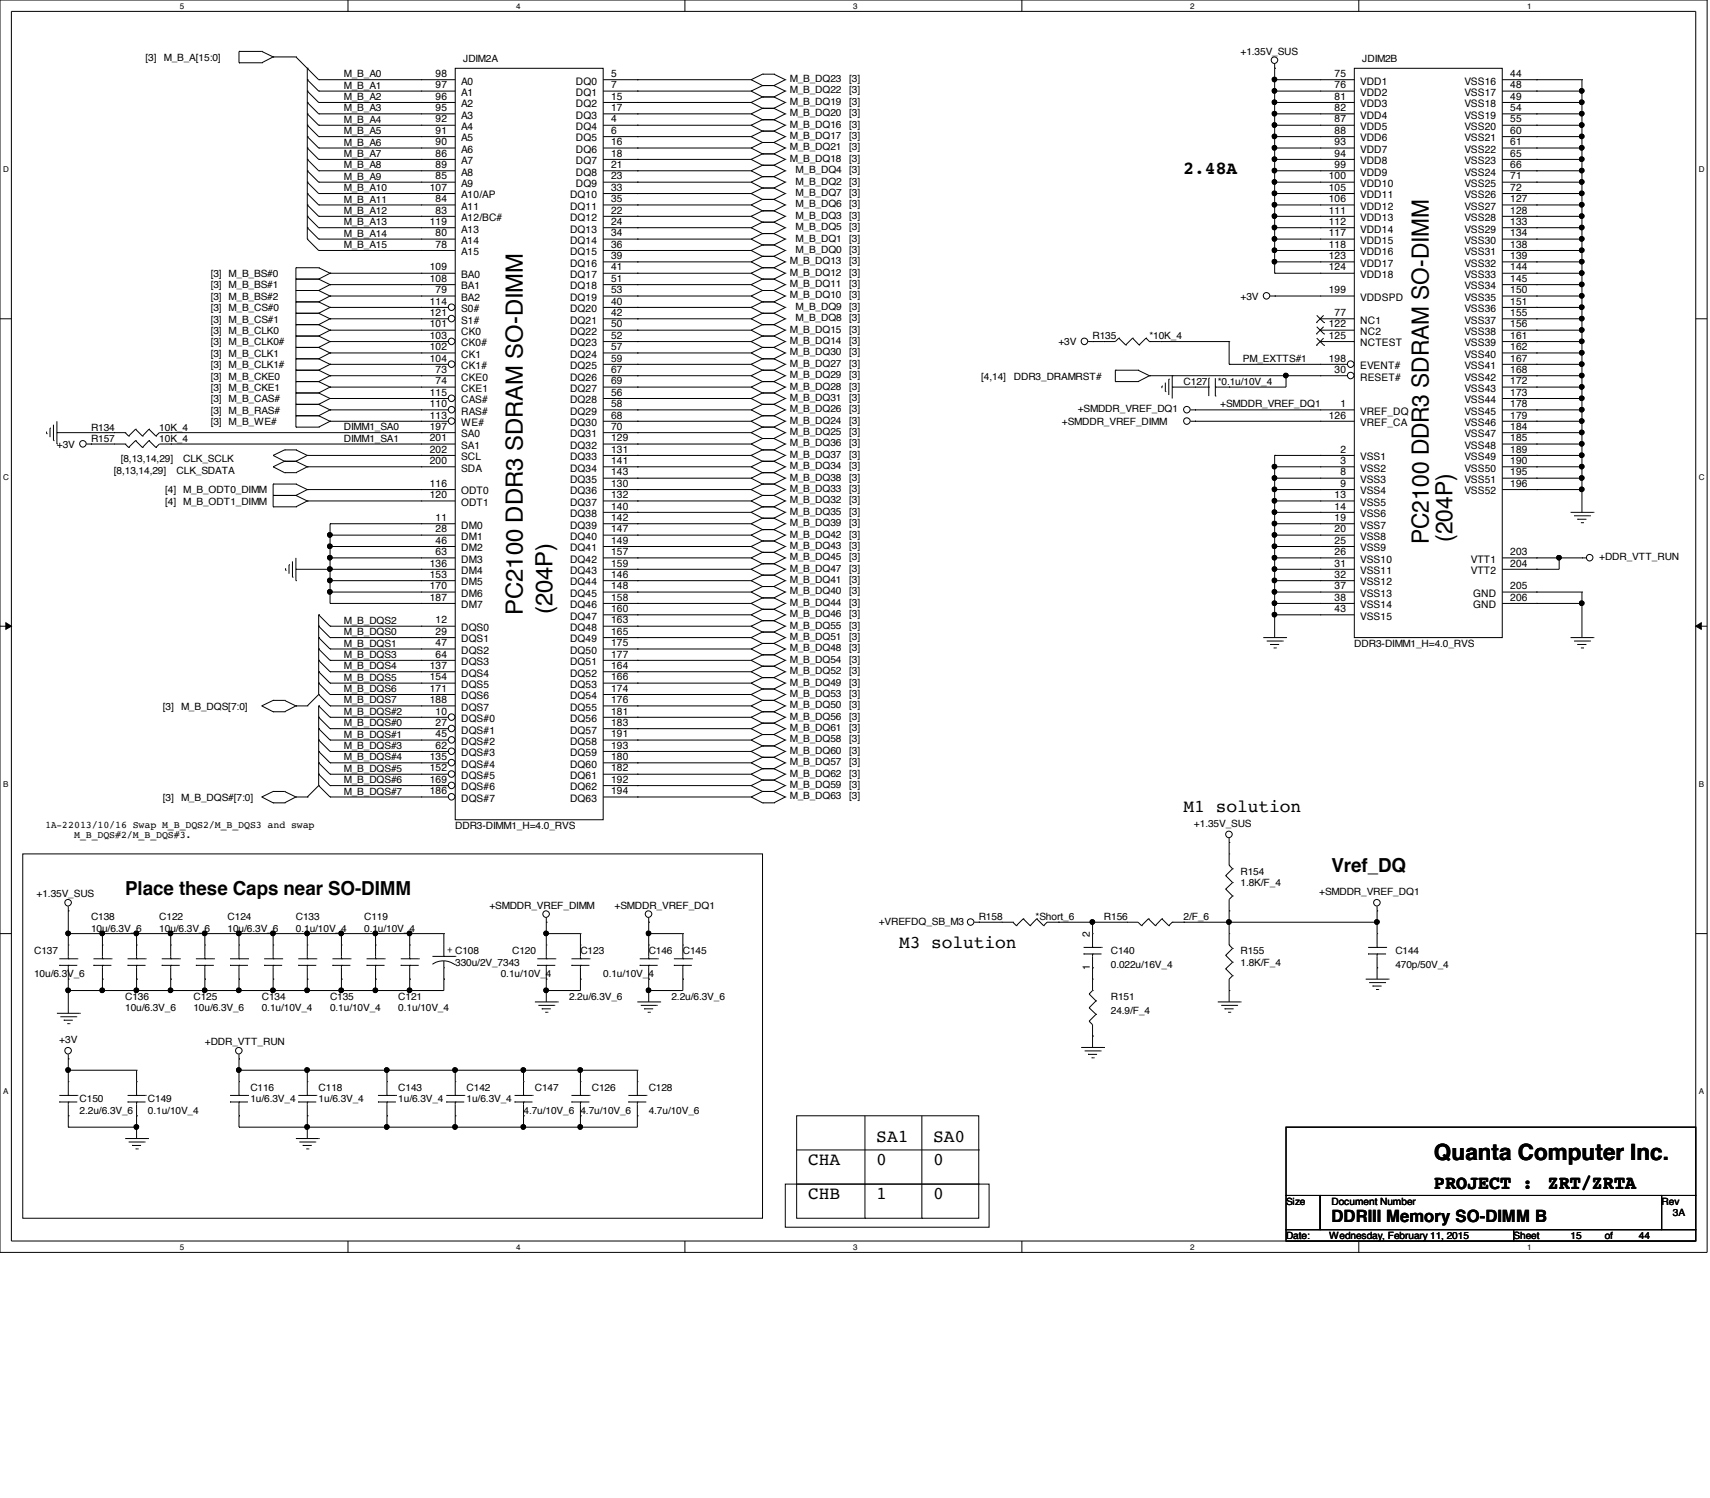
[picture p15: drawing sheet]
<svg xmlns="http://www.w3.org/2000/svg" width="210mm" height="184mm" viewBox="0 0 210 184" stroke-linecap="round" stroke-linejoin="round" font-family="sans-serif">
<defs><g id="words">
<g font-size="2.9">
<text x="175.4" y="66.8" transform="rotate(-90 175.4 66.8)">PC2100 DDR3 SDRAM SO-DIMM</text>
<text x="178.3" y="66.5" transform="rotate(-90 178.3 66.5)">(204P)</text>
<text x="64.2" y="75.4" transform="rotate(-90 64.2 75.4)">PC2100 DDR3 SDRAM SO-DIMM</text>
<text x="67.8" y="75.3" transform="rotate(-90 67.8 75.3)">(204P)</text>
</g>
<text font-size="2.8" x="176" y="142.3">Quanta Computer Inc.</text>
<g font-size="2.4">
<text x="163.4" y="107">Vref_DQ</text>
<text x="15.4" y="109.8">Place these Caps near SO-DIMM</text>
<text x="176" y="145.8">PROJECT :</text>
<text x="190" y="145.8">ZRT/ZRTA</text>
</g>
<g font-size="2.2">
<text x="145.3" y="21.4">2.48A</text>
<text x="145.3" y="99.6">M1 solution</text>
<text x="110.4" y="116.4">M3 solution</text>
<text x="99.2" y="142.9">CHA</text>
<text x="107.6" y="140.1">SA1</text>
<text x="107.6" y="142.9">0</text>
<text x="114.6" y="140.1">SA0</text>
<text x="114.6" y="142.9">0</text>
<text x="99.2" y="147.1">CHB</text>
<text x="107.6" y="147.1">1</text>
<text x="114.6" y="147.1">0</text>
</g>
<text font-size="2.1" x="163.4" y="150">DDRIII Memory SO-DIMM B</text>
<g font-size="1.3">
<text x="53.5" y="9.4">98</text>
<text x="53.5" y="10.8">97</text>
<text x="56.6" y="10.4">A0</text>
<text x="56.6" y="11.8">A1</text>
<text x="70.7" y="10.4">DQ0</text>
<text x="70.7" y="11.8">DQ1</text>
<text x="75" y="9.4">5</text>
<text x="75" y="10.8">7</text>
<text x="163.8" y="9.4">75</text>
<text x="163.8" y="10.8">76</text>
<text x="167" y="10.4">VDD1</text>
<text x="167" y="11.8">VDD2</text>
<text x="179.7" y="10.4">VSS16</text>
<text x="179.7" y="11.8">VSS17</text>
<text x="185.4" y="9.4">44</text>
<text x="185.4" y="10.8">48</text>
<text x="53.5" y="12.2">96</text>
<text x="53.5" y="13.6">95</text>
<text x="53.5" y="15">92</text>
<text x="53.5" y="16.4">91</text>
<text x="53.5" y="17.8">90</text>
<text x="56.6" y="13.2">A2</text>
<text x="56.6" y="14.6">A3</text>
<text x="56.6" y="16">A4</text>
<text x="56.6" y="17.4">A5</text>
<text x="70.7" y="13.2">DQ2</text>
<text x="70.7" y="14.6">DQ3</text>
<text x="70.7" y="16">DQ4</text>
<text x="70.7" y="17.4">DQ5</text>
<text x="75" y="12.2">15</text>
<text x="75" y="13.6">17</text>
<text x="75" y="15">4</text>
<text x="75" y="16.4">6</text>
<text x="75" y="17.8">16</text>
<text x="163.8" y="12.2">81</text>
<text x="163.8" y="13.6">82</text>
<text x="163.8" y="15">87</text>
<text x="163.8" y="16.4">88</text>
<text x="163.8" y="17.8">93</text>
<text x="167" y="13.2">VDD3</text>
<text x="167" y="14.6">VDD4</text>
<text x="167" y="16">VDD5</text>
<text x="167" y="17.4">VDD6</text>
<text x="179.7" y="13.2">VSS18</text>
<text x="179.7" y="14.6">VSS19</text>
<text x="179.7" y="16">VSS20</text>
<text x="179.7" y="17.4">VSS21</text>
<text x="185.4" y="12.2">49</text>
<text x="185.4" y="13.6">54</text>
<text x="185.4" y="15">55</text>
<text x="185.4" y="16.4">60</text>
<text x="185.4" y="17.8">61</text>
<text x="52.7" y="23.4">107</text>
<text x="53.5" y="19.2">86</text>
<text x="53.5" y="20.6">89</text>
<text x="53.5" y="22">85</text>
<text x="56.6" y="18.8">A6</text>
<text x="56.6" y="20.2">A7</text>
<text x="56.6" y="21.5">A8</text>
<text x="56.6" y="22.9">A9</text>
<text x="70.7" y="18.8">DQ6</text>
<text x="70.7" y="20.2">DQ7</text>
<text x="70.7" y="21.5">DQ8</text>
<text x="70.7" y="22.9">DQ9</text>
<text x="75" y="23.4">33</text>
<text x="75" y="19.2">18</text>
<text x="75" y="20.6">21</text>
<text x="75" y="22">23</text>
<text x="163.1" y="22">100</text>
<text x="163.1" y="23.4">105</text>
<text x="163.8" y="19.2">94</text>
<text x="163.8" y="20.6">99</text>
<text x="167" y="18.8">VDD7</text>
<text x="167" y="20.2">VDD8</text>
<text x="167" y="21.5">VDD9</text>
<text x="167" y="22.9">VDD10</text>
<text x="179.7" y="18.8">VSS22</text>
<text x="179.7" y="20.2">VSS23</text>
<text x="179.7" y="21.5">VSS24</text>
<text x="179.7" y="22.9">VSS25</text>
<text x="185.4" y="19.2">65</text>
<text x="185.4" y="20.6">66</text>
<text x="185.4" y="22">71</text>
<text x="185.4" y="23.4">72</text>
<text x="52.7" y="27.6">119</text>
<text x="53.5" y="24.8">84</text>
<text x="53.5" y="26.2">83</text>
<text x="53.5" y="29">80</text>
<text x="56.6" y="24.3">A10/AP</text>
<text x="56.6" y="25.7">A11</text>
<text x="56.6" y="27.1">A12/BC#</text>
<text x="56.6" y="28.5">A13</text>
<text x="56.6" y="29.9">A14</text>
<text x="70" y="24.3">DQ10</text>
<text x="70" y="25.7">DQ11</text>
<text x="70" y="27.1">DQ12</text>
<text x="70" y="28.5">DQ13</text>
<text x="70" y="29.9">DQ14</text>
<text x="75" y="24.8">35</text>
<text x="75" y="26.2">22</text>
<text x="75" y="27.6">24</text>
<text x="75" y="29">34</text>
<text x="163.1" y="24.8">106</text>
<text x="163.1" y="26.2">111</text>
<text x="163.1" y="27.6">112</text>
<text x="163.1" y="29">117</text>
<text x="167" y="24.3">VDD11</text>
<text x="167" y="25.7">VDD12</text>
<text x="167" y="27.1">VDD13</text>
<text x="167" y="28.5">VDD14</text>
<text x="167" y="29.9">VDD15</text>
<text x="179.7" y="24.3">VSS26</text>
<text x="179.7" y="25.7">VSS27</text>
<text x="179.7" y="27.1">VSS28</text>
<text x="179.7" y="28.5">VSS29</text>
<text x="179.7" y="29.9">VSS30</text>
<text x="185.4" y="24.8">127</text>
<text x="185.4" y="26.2">128</text>
<text x="185.4" y="27.6">133</text>
<text x="185.4" y="29">134</text>
<text x="52.7" y="33.2">109</text>
<text x="52.7" y="34.6">108</text>
<text x="53.5" y="30.4">78</text>
<text x="53.5" y="36">79</text>
<text x="56.6" y="31.3">A15</text>
<text x="56.6" y="34.1">BA0</text>
<text x="56.6" y="35.5">BA1</text>
<text x="70" y="31.3">DQ15</text>
<text x="70" y="32.7">DQ16</text>
<text x="70" y="34.1">DQ17</text>
<text x="70" y="35.5">DQ18</text>
<text x="75" y="30.4">36</text>
<text x="75" y="31.8">39</text>
<text x="75" y="33.2">41</text>
<text x="75" y="34.6">51</text>
<text x="75" y="36">53</text>
<text x="163.1" y="30.4">118</text>
<text x="163.1" y="31.8">123</text>
<text x="163.1" y="33.2">124</text>
<text x="163.1" y="36">199</text>
<text x="167" y="31.3">VDD16</text>
<text x="167" y="32.7">VDD17</text>
<text x="167" y="34.1">VDD18</text>
<text x="179.7" y="31.3">VSS31</text>
<text x="179.7" y="32.7">VSS32</text>
<text x="179.7" y="34.1">VSS33</text>
<text x="179.7" y="35.5">VSS34</text>
<text x="185.4" y="30.4">138</text>
<text x="185.4" y="31.8">139</text>
<text x="185.4" y="33.2">144</text>
<text x="185.4" y="34.6">145</text>
<text x="185.4" y="36">150</text>
<text x="52.7" y="37.4">114</text>
<text x="52.7" y="38.8">121</text>
<text x="52.7" y="40.2">101</text>
<text x="52.7" y="41.6">103</text>
<text x="56.6" y="36.9">BA2</text>
<text x="56.6" y="38.3">S0#</text>
<text x="56.6" y="39.7">S1#</text>
<text x="56.6" y="41.1">CK0</text>
<text x="70" y="36.9">DQ19</text>
<text x="70" y="38.3">DQ20</text>
<text x="70" y="39.7">DQ21</text>
<text x="70" y="41.1">DQ22</text>
<text x="75" y="37.4">40</text>
<text x="75" y="38.8">42</text>
<text x="75" y="40.2">50</text>
<text x="75" y="41.6">52</text>
<text x="163.1" y="40.2">122</text>
<text x="163.1" y="41.6">125</text>
<text x="163.8" y="38.8">77</text>
<text x="167" y="36.9">VDDSPD</text>
<text x="167" y="39.7">NC1</text>
<text x="167" y="41.1">NC2</text>
<text x="179.7" y="36.9">VSS35</text>
<text x="179.7" y="38.3">VSS36</text>
<text x="179.7" y="39.7">VSS37</text>
<text x="179.7" y="41.1">VSS38</text>
<text x="185.4" y="37.4">151</text>
<text x="185.4" y="38.8">155</text>
<text x="185.4" y="40.2">156</text>
<text x="185.4" y="41.6">161</text>
<text x="52.7" y="43">102</text>
<text x="52.7" y="44.4">104</text>
<text x="53.5" y="45.8">73</text>
<text x="53.5" y="47.2">74</text>
<text x="56.6" y="42.5">CK0#</text>
<text x="56.6" y="43.9">CK1</text>
<text x="56.6" y="45.3">CK1#</text>
<text x="56.6" y="46.7">CKE0</text>
<text x="70" y="42.5">DQ23</text>
<text x="70" y="43.9">DQ24</text>
<text x="70" y="45.3">DQ25</text>
<text x="70" y="46.7">DQ26</text>
<text x="75" y="43">57</text>
<text x="75" y="44.4">59</text>
<text x="75" y="45.8">67</text>
<text x="75" y="47.2">69</text>
<text x="163.1" y="44.4">198</text>
<text x="163.8" y="45.8">30</text>
<text x="167" y="42.5">NCTEST</text>
<text x="167" y="45.3">EVENT#</text>
<text x="167" y="46.7">RESET#</text>
<text x="179.7" y="42.5">VSS39</text>
<text x="179.7" y="43.9">VSS40</text>
<text x="179.7" y="45.3">VSS41</text>
<text x="179.7" y="46.7">VSS42</text>
<text x="185.4" y="43">162</text>
<text x="185.4" y="44.4">167</text>
<text x="185.4" y="45.8">168</text>
<text x="185.4" y="47.2">172</text>
<text x="52.7" y="48.6">115</text>
<text x="52.7" y="50">110</text>
<text x="52.7" y="51.4">113</text>
<text x="52.7" y="52.7">197</text>
<text x="56.6" y="48.1">CKE1</text>
<text x="56.6" y="49.5">CAS#</text>
<text x="56.6" y="50.9">RAS#</text>
<text x="56.6" y="52.3">WE#</text>
<text x="56.6" y="53.7">SA0</text>
<text x="70" y="48.1">DQ27</text>
<text x="70" y="49.5">DQ28</text>
<text x="70" y="50.9">DQ29</text>
<text x="70" y="52.3">DQ30</text>
<text x="70" y="53.7">DQ31</text>
<text x="75" y="48.6">56</text>
<text x="75" y="50">58</text>
<text x="75" y="51.4">68</text>
<text x="75" y="52.7">70</text>
<text x="163.1" y="51.4">126</text>
<text x="164.5" y="50">1</text>
<text x="167" y="50.9">VREF_DQ</text>
<text x="167" y="52.3">VREF_CA</text>
<text x="179.7" y="48.1">VSS43</text>
<text x="179.7" y="49.5">VSS44</text>
<text x="179.7" y="50.9">VSS45</text>
<text x="179.7" y="52.3">VSS46</text>
<text x="179.7" y="53.7">VSS47</text>
<text x="185.4" y="48.6">173</text>
<text x="185.4" y="50">178</text>
<text x="185.4" y="51.4">179</text>
<text x="185.4" y="52.7">184</text>
<text x="52.7" y="54.1">201</text>
<text x="52.7" y="55.5">202</text>
<text x="52.7" y="56.9">200</text>
<text x="52.7" y="59.7">116</text>
<text x="56.6" y="55.1">SA1</text>
<text x="56.6" y="56.5">SCL</text>
<text x="56.6" y="57.9">SDA</text>
<text x="70" y="55.1">DQ32</text>
<text x="70" y="56.5">DQ33</text>
<text x="70" y="57.9">DQ34</text>
<text x="70" y="59.3">DQ35</text>
<text x="75" y="54.1">129</text>
<text x="75" y="55.5">131</text>
<text x="75" y="56.9">141</text>
<text x="75" y="58.3">143</text>
<text x="75" y="59.7">130</text>
<text x="164.5" y="55.5">2</text>
<text x="164.5" y="56.9">3</text>
<text x="164.5" y="58.3">8</text>
<text x="164.5" y="59.7">9</text>
<text x="167" y="56.5">VSS1</text>
<text x="167" y="57.9">VSS2</text>
<text x="167" y="59.3">VSS3</text>
<text x="179.7" y="55.1">VSS48</text>
<text x="179.7" y="56.5">VSS49</text>
<text x="179.7" y="57.9">VSS50</text>
<text x="179.7" y="59.3">VSS51</text>
<text x="185.4" y="54.1">185</text>
<text x="185.4" y="55.5">189</text>
<text x="185.4" y="56.9">190</text>
<text x="185.4" y="58.3">195</text>
<text x="185.4" y="59.7">196</text>
<text x="52.7" y="61.1">120</text>
<text x="53.5" y="63.9">11</text>
<text x="53.5" y="65.3">28</text>
<text x="56.6" y="60.7">ODT0</text>
<text x="56.6" y="62.1">ODT1</text>
<text x="56.6" y="64.9">DM0</text>
<text x="70" y="60.7">DQ36</text>
<text x="70" y="62.1">DQ37</text>
<text x="70" y="63.5">DQ38</text>
<text x="70" y="64.9">DQ39</text>
<text x="75" y="61.1">132</text>
<text x="75" y="62.5">140</text>
<text x="75" y="63.9">142</text>
<text x="75" y="65.3">147</text>
<text x="163.8" y="61.1">13</text>
<text x="163.8" y="62.5">14</text>
<text x="163.8" y="63.9">19</text>
<text x="163.8" y="65.3">20</text>
<text x="167" y="60.7">VSS4</text>
<text x="167" y="62.1">VSS5</text>
<text x="167" y="63.5">VSS6</text>
<text x="167" y="64.9">VSS7</text>
<text x="179.7" y="60.7">VSS52</text>
<text x="52.7" y="69.5">136</text>
<text x="52.7" y="70.9">153</text>
<text x="53.5" y="66.7">46</text>
<text x="53.5" y="68.1">63</text>
<text x="56.6" y="66.3">DM1</text>
<text x="56.6" y="67.6">DM2</text>
<text x="56.6" y="69">DM3</text>
<text x="56.6" y="70.4">DM4</text>
<text x="56.6" y="71.8">DM5</text>
<text x="70" y="66.3">DQ40</text>
<text x="70" y="67.6">DQ41</text>
<text x="70" y="69">DQ42</text>
<text x="70" y="70.4">DQ43</text>
<text x="70" y="71.8">DQ44</text>
<text x="75" y="66.7">149</text>
<text x="75" y="68.1">157</text>
<text x="75" y="69.5">159</text>
<text x="75" y="70.9">146</text>
<text x="163.8" y="66.7">25</text>
<text x="163.8" y="68.1">26</text>
<text x="163.8" y="69.5">31</text>
<text x="163.8" y="70.9">32</text>
<text x="167" y="66.3">VSS8</text>
<text x="167" y="67.6">VSS9</text>
<text x="167" y="69">VSS10</text>
<text x="167" y="70.4">VSS11</text>
<text x="167" y="71.8">VSS12</text>
<text x="180.6" y="69">VTT1</text>
<text x="180.6" y="70.4">VTT2</text>
<text x="185.4" y="68.1">203</text>
<text x="185.4" y="69.5">204</text>
<text x="52.7" y="72.3">170</text>
<text x="52.7" y="73.7">187</text>
<text x="53.5" y="76.5">12</text>
<text x="53.5" y="77.9">29</text>
<text x="56.6" y="73.2">DM6</text>
<text x="56.6" y="74.6">DM7</text>
<text x="56.6" y="77.4">DQS0</text>
<text x="70" y="73.2">DQ45</text>
<text x="70" y="74.6">DQ46</text>
<text x="70" y="76">DQ47</text>
<text x="70" y="77.4">DQ48</text>
<text x="75" y="72.3">148</text>
<text x="75" y="73.7">158</text>
<text x="75" y="75.1">160</text>
<text x="75" y="76.5">163</text>
<text x="75" y="77.9">165</text>
<text x="163.8" y="72.3">37</text>
<text x="163.8" y="73.7">38</text>
<text x="163.8" y="75.1">43</text>
<text x="167" y="73.2">VSS13</text>
<text x="167" y="74.6">VSS14</text>
<text x="167" y="76">VSS15</text>
<text x="180.8" y="73.2">GND</text>
<text x="180.8" y="74.6">GND</text>
<text x="185.4" y="72.3">205</text>
<text x="185.4" y="73.7">206</text>
<text x="52.7" y="82.1">137</text>
<text x="52.7" y="83.5">154</text>
<text x="53.5" y="79.3">47</text>
<text x="53.5" y="80.7">64</text>
<text x="56.6" y="78.8">DQS1</text>
<text x="56.6" y="80.2">DQS2</text>
<text x="56.6" y="81.6">DQS3</text>
<text x="56.6" y="83">DQS4</text>
<text x="70" y="78.8">DQ49</text>
<text x="70" y="80.2">DQ50</text>
<text x="70" y="81.6">DQ51</text>
<text x="70" y="83">DQ52</text>
<text x="75" y="79.3">175</text>
<text x="75" y="80.7">177</text>
<text x="75" y="82.1">164</text>
<text x="75" y="83.5">166</text>
<text x="52.7" y="84.9">171</text>
<text x="52.7" y="86.3">188</text>
<text x="53.5" y="87.7">10</text>
<text x="53.5" y="89.1">27</text>
<text x="56.6" y="84.4">DQS5</text>
<text x="56.6" y="85.8">DQS6</text>
<text x="56.6" y="87.2">DQS7</text>
<text x="56.6" y="88.6">DQS#0</text>
<text x="70" y="84.4">DQ53</text>
<text x="70" y="85.8">DQ54</text>
<text x="70" y="87.2">DQ55</text>
<text x="70" y="88.6">DQ56</text>
<text x="75" y="84.9">174</text>
<text x="75" y="86.3">176</text>
<text x="75" y="87.7">181</text>
<text x="75" y="89.1">183</text>
<text x="52.7" y="93.3">135</text>
<text x="52.7" y="94.7">152</text>
<text x="53.5" y="90.5">45</text>
<text x="53.5" y="91.9">62</text>
<text x="56.6" y="90">DQS#1</text>
<text x="56.6" y="91.4">DQS#2</text>
<text x="56.6" y="92.8">DQS#3</text>
<text x="56.6" y="94.2">DQS#4</text>
<text x="56.6" y="95.6">DQS#5</text>
<text x="70" y="90">DQ57</text>
<text x="70" y="91.4">DQ58</text>
<text x="70" y="92.8">DQ59</text>
<text x="70" y="94.2">DQ60</text>
<text x="70" y="95.6">DQ61</text>
<text x="75" y="90.5">191</text>
<text x="75" y="91.9">193</text>
<text x="75" y="93.3">180</text>
<text x="75" y="94.7">182</text>
<text x="52.7" y="96.1">169</text>
<text x="52.7" y="97.5">186</text>
<text x="56.6" y="97">DQS#6</text>
<text x="56.6" y="98.4">DQS#7</text>
<text x="70" y="97">DQ62</text>
<text x="70" y="98.4">DQ63</text>
<text x="75" y="96.1">192</text>
<text x="75" y="97.5">194</text>
<text x="133.8" y="119" transform="rotate(-90 133.8 119)">1</text>
<text x="133.8" y="115" transform="rotate(-90 133.8 115)">2</text>
</g>
<g font-size="1.2">
<text x="17.9" y="7.5">[3]</text>
<text x="20.1" y="7.5">M_B_A[15:0]</text>
<text x="42.2" y="9.5">M_B_A0</text>
<text x="42.2" y="10.9">M_B_A1</text>
<text x="56.9" y="7.6">JDIM2A</text>
<text x="96.9" y="10.1">M_B_DQ23</text>
<text x="96.9" y="11.5">M_B_DQ22</text>
<text x="104.2" y="10.1">[3]</text>
<text x="104.2" y="11.5">[3]</text>
<text x="152.3" y="6.7">+1.35V_SUS</text>
<text x="167.2" y="7.6">JDIM2B</text>
<text x="42.2" y="17.9">M_B_A6</text>
<text x="42.2" y="16.5">M_B_A5</text>
<text x="42.2" y="15.1">M_B_A4</text>
<text x="42.2" y="12.3">M_B_A2</text>
<text x="42.2" y="13.7">M_B_A3</text>
<text x="96.9" y="12.9">M_B_DQ19</text>
<text x="96.9" y="14.3">M_B_DQ20</text>
<text x="96.9" y="15.7">M_B_DQ16</text>
<text x="96.9" y="17.1">M_B_DQ17</text>
<text x="104.2" y="12.9">[3]</text>
<text x="104.2" y="14.3">[3]</text>
<text x="104.2" y="15.7">[3]</text>
<text x="104.2" y="17.1">[3]</text>
<text x="42.2" y="23.5">M_B_A10</text>
<text x="42.2" y="22.1">M_B_A9</text>
<text x="42.2" y="20.7">M_B_A8</text>
<text x="42.2" y="19.3">M_B_A7</text>
<text x="96.9" y="18.5">M_B_DQ21</text>
<text x="96.9" y="19.9">M_B_DQ18</text>
<text x="97.7" y="21.3">M_B_DQ4</text>
<text x="97.7" y="22.6">M_B_DQ2</text>
<text x="104.2" y="18.5">[3]</text>
<text x="104.2" y="19.9">[3]</text>
<text x="104.2" y="21.3">[3]</text>
<text x="104.2" y="22.6">[3]</text>
<text x="42.2" y="29">M_B_A14</text>
<text x="42.2" y="27.6">M_B_A13</text>
<text x="42.2" y="26.2">M_B_A12</text>
<text x="42.2" y="24.8">M_B_A11</text>
<text x="97.7" y="24">M_B_DQ7</text>
<text x="97.7" y="29.6">M_B_DQ1</text>
<text x="97.7" y="25.4">M_B_DQ6</text>
<text x="97.7" y="26.8">M_B_DQ3</text>
<text x="97.7" y="28.2">M_B_DQ5</text>
<text x="104.2" y="24">[3]</text>
<text x="104.2" y="29.6">[3]</text>
<text x="104.2" y="25.4">[3]</text>
<text x="104.2" y="26.8">[3]</text>
<text x="104.2" y="28.2">[3]</text>
<text x="25.9" y="34">[3] M_B_BS#0</text>
<text x="25.9" y="35.4">[3] M_B_BS#1</text>
<text x="42.2" y="30.4">M_B_A15</text>
<text x="96.9" y="32.4">M_B_DQ13</text>
<text x="96.9" y="33.8">M_B_DQ12</text>
<text x="96.9" y="35.2">M_B_DQ11</text>
<text x="97.7" y="31">M_B_DQ0</text>
<text x="104.2" y="32.4">[3]</text>
<text x="104.2" y="33.8">[3]</text>
<text x="104.2" y="35.2">[3]</text>
<text x="104.2" y="31">[3]</text>
<text x="25.9" y="36.8">[3] M_B_BS#2</text>
<text x="25.9" y="38.2">[3] M_B_CS#0</text>
<text x="25.9" y="39.6">[3] M_B_CS#1</text>
<text x="25.9" y="41">[3] M_B_CLK0</text>
<text x="96.9" y="36.6">M_B_DQ10</text>
<text x="96.9" y="40.8">M_B_DQ15</text>
<text x="97.7" y="39.4">M_B_DQ8</text>
<text x="97.7" y="38">M_B_DQ9</text>
<text x="104.2" y="36.6">[3]</text>
<text x="104.2" y="40.8">[3]</text>
<text x="104.2" y="39.4">[3]</text>
<text x="104.2" y="38">[3]</text>
<text x="134.1" y="41.7">R135</text>
<text x="141.1" y="41.7">*10K_4</text>
<text x="152.3" y="36.8">+3V</text>
<text x="25.9" y="42.4">[3] M_B_CLK0#</text>
<text x="25.9" y="43.8">[3] M_B_CLK1</text>
<text x="25.9" y="45.2">[3] M_B_CLK1#</text>
<text x="25.9" y="46.6">[3] M_B_CKE0</text>
<text x="25.9" y="48">[3] M_B_CKE1</text>
<text x="96.9" y="42.2">M_B_DQ14</text>
<text x="96.9" y="43.6">M_B_DQ30</text>
<text x="96.9" y="45">M_B_DQ27</text>
<text x="96.9" y="47.8">M_B_DQ28</text>
<text x="96.9" y="46.4">M_B_DQ29</text>
<text x="104.2" y="42.2">[3]</text>
<text x="104.2" y="43.6">[3]</text>
<text x="104.2" y="45">[3]</text>
<text x="104.2" y="47.8">[3]</text>
<text x="104.2" y="46.4">[3]</text>
<text x="120.4" y="46.6">[4,14]</text>
<text x="124.5" y="46.6">DDR3_DRAMRST#</text>
<text x="129.9" y="42.4">+3V</text>
<text x="145.3" y="47.2">C127</text>
<text x="149.5" y="47.2">*0.1u/10V_4</text>
<text x="152.6" y="44.4">PM_EXTTS#1</text>
<text x="11.2" y="52.8">R134</text>
<text x="19.6" y="52.8">10K_4</text>
<text x="25.9" y="49.4">[3] M_B_CAS#</text>
<text x="25.9" y="50.8">[3] M_B_RAS#</text>
<text x="25.9" y="52.2">[3] M_B_WE#</text>
<text x="42.2" y="52.8">DIMM1_SA0</text>
<text x="96.9" y="50.6">M_B_DQ26</text>
<text x="96.9" y="49.2">M_B_DQ31</text>
<text x="96.9" y="53.4">M_B_DQ25</text>
<text x="96.9" y="52">M_B_DQ24</text>
<text x="104.2" y="50.6">[3]</text>
<text x="104.2" y="49.2">[3]</text>
<text x="104.2" y="53.4">[3]</text>
<text x="104.2" y="52">[3]</text>
<text x="130.3" y="52.2">+SMDDR_VREF_DIMM</text>
<text x="132.3" y="50.6">+SMDDR_VREF_DQ1</text>
<text x="149.8" y="50">+SMDDR_VREF_DQ1</text>
<text x="7" y="54.9">+3V</text>
<text x="11.2" y="54.2">R157</text>
<text x="14" y="58.1">[8,13,14,29]</text>
<text x="14.8" y="56.7">[8,13,14,29]</text>
<text x="19.6" y="54.2">10K_4</text>
<text x="21.7" y="58.1">CLK_SDATA</text>
<text x="22.5" y="56.7">CLK_SCLK</text>
<text x="42.2" y="54.2">DIMM1_SA1</text>
<text x="96.9" y="57.6">M_B_DQ34</text>
<text x="96.9" y="54.8">M_B_DQ36</text>
<text x="96.9" y="56.2">M_B_DQ37</text>
<text x="96.9" y="59">M_B_DQ38</text>
<text x="104.2" y="57.6">[3]</text>
<text x="104.2" y="54.8">[3]</text>
<text x="104.2" y="56.2">[3]</text>
<text x="104.2" y="59">[3]</text>
<text x="20.3" y="61.9">[4] M_B_ODT1_DIMM</text>
<text x="20.3" y="60.5">[4] M_B_ODT0_DIMM</text>
<text x="96.9" y="64.6">M_B_DQ39</text>
<text x="96.9" y="61.8">M_B_DQ32</text>
<text x="96.9" y="60.4">M_B_DQ33</text>
<text x="96.9" y="63.2">M_B_DQ35</text>
<text x="96.9" y="66">M_B_DQ42</text>
<text x="104.2" y="64.6">[3]</text>
<text x="104.2" y="61.8">[3]</text>
<text x="104.2" y="60.4">[3]</text>
<text x="104.2" y="63.2">[3]</text>
<text x="104.2" y="66">[3]</text>
<text x="96.9" y="71.5">M_B_DQ41</text>
<text x="96.9" y="70.1">M_B_DQ47</text>
<text x="96.9" y="68.7">M_B_DQ45</text>
<text x="96.9" y="67.4">M_B_DQ43</text>
<text x="104.2" y="71.5">[3]</text>
<text x="104.2" y="70.1">[3]</text>
<text x="104.2" y="68.7">[3]</text>
<text x="104.2" y="67.4">[3]</text>
<text x="196.3" y="68.7">+DDR_VTT_RUN</text>
<text x="42.2" y="77.9">M_B_DQS0</text>
<text x="42.2" y="76.5">M_B_DQS2</text>
<text x="96.9" y="77.1">M_B_DQ55</text>
<text x="96.9" y="74.3">M_B_DQ44</text>
<text x="96.9" y="75.7">M_B_DQ46</text>
<text x="96.9" y="72.9">M_B_DQ40</text>
<text x="104.2" y="77.1">[3]</text>
<text x="104.2" y="74.3">[3]</text>
<text x="104.2" y="75.7">[3]</text>
<text x="104.2" y="72.9">[3]</text>
<text x="42.2" y="82.1">M_B_DQS4</text>
<text x="42.2" y="83.5">M_B_DQS5</text>
<text x="42.2" y="79.3">M_B_DQS1</text>
<text x="42.2" y="80.7">M_B_DQS3</text>
<text x="96.9" y="79.9">M_B_DQ48</text>
<text x="96.9" y="81.3">M_B_DQ54</text>
<text x="96.9" y="78.5">M_B_DQ51</text>
<text x="96.9" y="82.7">M_B_DQ52</text>
<text x="104.2" y="79.9">[3]</text>
<text x="104.2" y="81.3">[3]</text>
<text x="104.2" y="78.5">[3]</text>
<text x="104.2" y="82.7">[3]</text>
<text x="166.2" y="79.4">DDR3-DIMM1_H=4.0_RVS</text>
<text x="20" y="87.1">[3]</text>
<text x="22.2" y="87.1">M_B_DQS[7:0]</text>
<text x="42.2" y="86.3">M_B_DQS7</text>
<text x="42.2" y="84.9">M_B_DQS6</text>
<text x="42.2" y="89.1">M_B_DQS#0</text>
<text x="42.2" y="87.7">M_B_DQS#2</text>
<text x="96.9" y="88.3">M_B_DQ56</text>
<text x="96.9" y="86.9">M_B_DQ50</text>
<text x="96.9" y="89.7">M_B_DQ61</text>
<text x="96.9" y="85.5">M_B_DQ53</text>
<text x="96.9" y="84.1">M_B_DQ49</text>
<text x="104.2" y="88.3">[3]</text>
<text x="104.2" y="86.9">[3]</text>
<text x="104.2" y="89.7">[3]</text>
<text x="104.2" y="85.5">[3]</text>
<text x="104.2" y="84.1">[3]</text>
<text x="42.2" y="93.3">M_B_DQS#4</text>
<text x="42.2" y="94.7">M_B_DQS#5</text>
<text x="42.2" y="90.5">M_B_DQS#1</text>
<text x="42.2" y="91.9">M_B_DQS#3</text>
<text x="96.9" y="93.9">M_B_DQ57</text>
<text x="96.9" y="95.3">M_B_DQ62</text>
<text x="96.9" y="91.1">M_B_DQ58</text>
<text x="96.9" y="92.5">M_B_DQ60</text>
<text x="104.2" y="93.9">[3]</text>
<text x="104.2" y="95.3">[3]</text>
<text x="104.2" y="91.1">[3]</text>
<text x="104.2" y="92.5">[3]</text>
<text x="5.6" y="101.6">1A-22013/10/16 Swap M_B_DQS2/M_B_DQS3 and swap</text>
<text x="20" y="98.3">[3]</text>
<text x="22.2" y="98.3">M_B_DQS#[7:0]</text>
<text x="42.2" y="96.1">M_B_DQS#6</text>
<text x="42.2" y="97.5">M_B_DQS#7</text>
<text x="55.9" y="101.7">DDR3-DIMM1_H=4.0_RVS</text>
<text x="96.9" y="96.7">M_B_DQ59</text>
<text x="96.9" y="98.1">M_B_DQ63</text>
<text x="104.2" y="96.7">[3]</text>
<text x="104.2" y="98.1">[3]</text>
<text x="146.6" y="101.4">+1.35V_SUS</text>
<text x="9.1" y="102.8">M_B_DQS#2/M_B_DQS#3.</text>
<text x="152.3" y="107.3">R154</text>
<text x="4.5" y="110.1">+1.35V_SUS</text>
<text x="11.2" y="112.9">C138</text>
<text x="19.6" y="112.9">C122</text>
<text x="27.9" y="112.9">C124</text>
<text x="36.3" y="112.9">C133</text>
<text x="44.7" y="112.9">C119</text>
<text x="60.1" y="111.5">+SMDDR_VREF_DIMM</text>
<text x="75.4" y="111.5">+SMDDR_VREF_DQ1</text>
<text x="107.9" y="113.5">+VREFDQ_SB_M3</text>
<text x="120.1" y="112.9">R158</text>
<text x="127.1" y="112.9">*Short_6</text>
<text x="135.5" y="112.9">R156</text>
<text x="145.3" y="112.9">2/F_6</text>
<text x="152.3" y="108.7">1.8K/F_4</text>
<text x="161.9" y="109.8">+SMDDR_VREF_DQ1</text>
<text x="4.2" y="117.1">C137</text>
<text x="4.2" y="119.9">10u/6.3V_6</text>
<text x="11.2" y="114.3">10u/6.3V_6</text>
<text x="19.6" y="114.3">10u/6.3V_6</text>
<text x="27.9" y="114.3">10u/6.3V_6</text>
<text x="36.3" y="114.3">0.1u/10V_4</text>
<text x="44.7" y="114.3">0.1u/10V_4</text>
<text x="54.9" y="117">+ C108</text>
<text x="55.9" y="118.5">330u/2V_7343</text>
<text x="61.5" y="119.9">0.1u/10V_4</text>
<text x="62.9" y="117.1">C120</text>
<text x="71.2" y="117.1">C123</text>
<text x="74" y="119.9">0.1u/10V_4</text>
<text x="79.6" y="117.1">C146</text>
<text x="83.8" y="117.1">C145</text>
<text x="136.4" y="117.1">C140</text>
<text x="136.4" y="118.8">0.022u/16V_4</text>
<text x="152.3" y="117.1">R155</text>
<text x="152.3" y="118.5">1.8K/F_4</text>
<text x="171.3" y="117.1">C144</text>
<text x="171.3" y="118.8">470p/50V_4</text>
<text x="15.4" y="122.7">C136</text>
<text x="15.4" y="124.1">10u/6.3V_6</text>
<text x="23.7" y="122.7">C125</text>
<text x="23.7" y="124.1">10u/6.3V_6</text>
<text x="32.1" y="122.7">C134</text>
<text x="32.1" y="124.1">0.1u/10V_4</text>
<text x="40.5" y="122.7">C135</text>
<text x="40.5" y="124.1">0.1u/10V_4</text>
<text x="48.9" y="122.7">C121</text>
<text x="48.9" y="124.1">0.1u/10V_4</text>
<text x="69.9" y="122.7">2.2u/6.3V_6</text>
<text x="82.4" y="122.7">2.2u/6.3V_6</text>
<text x="136.4" y="122.7">R151</text>
<text x="136.4" y="124.4">24.9/F_4</text>
<text x="7.3" y="128">+3V</text>
<text x="25.1" y="128.3">+DDR_VTT_RUN</text>
<text x="9.8" y="135.3">C150</text>
<text x="9.8" y="136.7">2.2u/6.3V_6</text>
<text x="18.2" y="135.3">C149</text>
<text x="18.2" y="136.7">0.1u/10V_4</text>
<text x="30.7" y="133.9">C116</text>
<text x="30.7" y="135.3">1u/6.3V_4</text>
<text x="39.1" y="133.9">C118</text>
<text x="39.1" y="135.3">1u/6.3V_4</text>
<text x="48.9" y="133.9">C143</text>
<text x="48.9" y="135.3">1u/6.3V_4</text>
<text x="57.3" y="133.9">C142</text>
<text x="57.3" y="135.3">1u/6.3V_4</text>
<text x="64.3" y="136.7">4.7u/10V_6</text>
<text x="65.7" y="133.9">C147</text>
<text x="71.2" y="136.7">4.7u/10V_6</text>
<text x="72.6" y="133.9">C126</text>
<text x="79.6" y="133.9">C128</text>
<text x="79.6" y="136.7">4.7u/10V_6</text>
<text x="157.9" y="147.8">Size</text>
<text x="163.4" y="147.8">Document Number</text>
<text x="204" y="147.8">Rev</text>
<text x="205.4" y="149.2">3A</text>
<text x="157.9" y="152">Date:</text>
<text x="163.2" y="152">Wednesday, February 11, 2015</text>
<text x="185.8" y="152">Sheet</text>
<text x="192.8" y="152">15</text>
<text x="197" y="152">of</text>
<text x="201.2" y="152">44</text>
</g>
<g font-size="1">
<text x="22.1" y="1.1">5</text>
<text x="63.4" y="1.1">4</text>
<text x="104.7" y="1.1">3</text>
<text x="146.1" y="1.1">2</text>
<text x="187.5" y="1.1">1</text>
<text x=".4" y="21.1">D</text>
<text x="208.5" y="21.1">D</text>
<text x=".4" y="58.8">C</text>
<text x="208.5" y="58.8">C</text>
<text x=".4" y="96.6">B</text>
<text x="208.5" y="96.6">B</text>
<text x=".4" y="134.3">A</text>
<text x="208.5" y="134.3">A</text>
<text x="22.1" y="153.3">5</text>
<text x="63.4" y="153.3">4</text>
<text x="104.7" y="153.3">3</text>
<text x="146.1" y="153.3">2</text>
<text x="187.5" y="153.3">1</text>
</g>
</g></defs>
<path d="M0 0h209.5" fill="none" stroke="#000" stroke-width=".13"/>
<path d="M0 0v153.7h209.5v-153.7M1.4 1.4h206.8v150.9h-206.8z" fill="none" stroke="#000" stroke-width=".12"/>
<g fill="#fff">
<path d="M22.1 .2h.5v1.1h-.5z"/>
<path d="M22.1 152.4h.5v1.1h-.5z"/>
</g>
<path d="M42.7 0v1.4M42.7 152.3v1.4" fill="none" stroke="#000" stroke-width=".12"/>
<g fill="#fff">
<path d="M63.4 .2h.5v1.1h-.5z"/>
<path d="M63.4 152.4h.5v1.1h-.5z"/>
</g>
<path d="M84.1 0v1.4M84.1 152.3v1.4" fill="none" stroke="#000" stroke-width=".12"/>
<g fill="#fff">
<path d="M104.7 .2h.6v1.1h-.6z"/>
<path d="M104.7 152.4h.6v1.1h-.6z"/>
</g>
<path d="M125.4 0v1.4M125.4 152.3v1.4" fill="none" stroke="#000" stroke-width=".12"/>
<g fill="#fff">
<path d="M146.1 .2h.5v1.1h-.5z"/>
<path d="M146.1 152.4h.5v1.1h-.5z"/>
</g>
<path d="M166.8 0v1.4M166.8 152.3v1.4" fill="none" stroke="#000" stroke-width=".12"/>
<g fill="#fff">
<path d="M187.5 .2h.5v1.1h-.5z"/>
<path d="M187.5 152.4h.5v1.1h-.5z"/>
<path d="M.4 20.2h.7v1.1h-.7z"/>
<path d="M208.5 20.2h.8v1.1h-.8z"/>
<path d="M.4 58h.7v1.1h-.7z"/>
<path d="M208.5 58h.8v1.1h-.8z"/>
</g>
<path d="M0 39.1h1.4M208.2 39.1h1.3" fill="none" stroke="#000" stroke-width=".12"/>
<g fill="#fff">
<path d="M.4 95.7h.6v1.1h-.6z"/>
<path d="M208.5 95.7h.7v1.1h-.7z"/>
</g>
<path d="M0 76.8h1.4M.7 76.4l.7 .4-.7 .4zM208.2 76.8l.6-.4v.8zM208.2 76.8h1.3" fill="none" stroke="#000" stroke-width=".12"/>
<path d="M.7 76.4l.7 .4-.7 .4zM208.2 76.8l.6-.4v.8z" fill="#000"/>
<g fill="#fff">
<path d="M.4 133.4h.6v1.1h-.6z"/>
<path d="M208.5 133.4h.7v1.1h-.7z"/>
</g>
<g fill="none" stroke="#000" stroke-width=".12">
<path d="M29.3 6.3h2.8M29.3 6.3h.1M29.3 7.7h.1M29.3 6.3v1.4M29.3 7.7h2.8M32.1 6.3h.1M32.1 7.7h.1M32.1 6.3l1.4 .7M33.5 7l-1.4 .7M33.5 7h2.8M33.5 7h.1M36.3 7l1.4 1.4"/>
<path d="M36.3 7h.1M37.7 8.4l1.4 1.4M37.7 9.8l1.4 1.4M37.7 11.2l1.4 1.4M37.7 12.6l1.4 1.4M37.7 14l1.4 1.4M37.7 15.4l1.4 1.4M37.7 16.8l1.4 1.4M37.7 18.2l1.4 1.4M37.7 19.6l1.4 1.4M37.7 11.2h.1M37.7 9.8h.1"/>
<path d="M37.7 8.4h.1M37.7 14h.1M37.7 12.6h.1M37.7 16.8h.1M37.7 15.4h.1M37.7 18.2h.1M37.7 19.6h.1M37.7 8.4v20.9M39.1 9.8h12.6M39.1 19.6h12.6M39.1 18.2h12.6M39.1 16.8h12.6"/>
<path d="M39.1 15.4h12.6M39.1 12.6h12.6M39.1 14h12.6M39.1 11.2h12.6M39.1 9.8h.1M39.1 19.6h.1M39.1 18.2h.1M39.1 16.8h.1M39.1 15.4h.1M39.1 12.6h.1M39.1 14h.1M39.1 11.2h.1"/>
<path d="M78.2 9.8h14M78.2 19.6h14M78.2 18.2h14M78.2 16.8h14M78.2 15.4h14M78.2 12.6h14M78.2 14h14M78.2 11.2h14M78.2 9.8h.1M78.2 11.2h.1M78.2 12.6h.1M78.2 14h.1"/>
<path d="M78.2 15.4h.1M78.2 16.8h.1M78.2 18.2h.1M78.2 19.6h.1M92.2 12.6h.1M92.2 18.2h.1M92.2 14h.1M92.2 19.6h.1M92.2 15.4h.1M92.2 16.8h.1M92.2 9.8h.1M92.2 11.2h.1"/>
<path d="M92.2 12.6l1.4 .7M92.2 18.2l1.4 .7M92.2 14l1.4 .7M92.2 19.6l1.4 .7M92.2 15.4l1.4 .7M92.2 16.8l1.4 .7M92.2 9.8l1.4 .7M92.2 11.2l1.4 .7M93.6 11.9h1.4M93.6 13.3h1.4M93.6 17.5h1.4M93.6 18.9h1.4"/>
<path d="M93.6 14.7h1.4M93.6 16.1h1.4M93.6 9.1h1.4M93.6 10.5h1.4M93.6 11.9h.1M93.6 13.3h.1M93.6 17.5h.1M93.6 18.9h.1M93.6 14.7h.1M93.6 16.1h.1M93.6 9.1h.1M93.6 10.5h.1"/>
<path d="M93.6 11.9l-1.4 .7M93.6 17.5l-1.4 .7M93.6 13.3l-1.4 .7M93.6 18.9l-1.4 .7M93.6 14.7l-1.4 .7M93.6 16.1l-1.4 .7M93.6 9.1l-1.4 .7M93.6 10.5l-1.4 .7M95 11.9l1.4 .7M95 17.5l1.4 .7M95 13.3l1.4 .7M95 18.9l1.4 .7"/>
<path d="M95 14.7l1.4 .7M95 16.1l1.4 .7M95 9.1l1.4 .7M95 10.5l1.4 .7M95 11.9h.1M95 13.3h.1M95 17.5h.1M95 18.9h.1M95 14.7h.1M95 16.1h.1M95 9.1h.1M95 10.5h.1"/>
<path d="M96.4 12.6h.1M96.4 18.2h.1M96.4 14h.1M96.4 19.6h.1M96.4 15.4h.1M96.4 16.8h.1M96.4 9.8h.1M96.4 11.2h.1M96.4 12.6l-1.4 .7M96.4 18.2l-1.4 .7M96.4 14l-1.4 .7M96.4 19.6l-1.4 .7"/>
<path d="M96.4 15.4l-1.4 .7M96.4 16.8l-1.4 .7M96.4 9.8l-1.4 .7M96.4 11.2l-1.4 .7M156.5 9.8h9.7M156.5 19.6h9.7M156.5 18.2h9.7M156.5 16.8h9.7M156.5 15.4h9.7M156.5 12.6h9.7M156.5 14h9.7M156.5 11.2h9.7"/>
<path d="M156.5 11.2h.1M156.5 14h.1M156.5 19.6h.1M156.5 15.4h.1M156.5 18.2h.1M156.5 9.8h.1M156.5 16.8h.1M156.5 8.4h.1M156.5 12.6h.1M156.5 7.8v25.7M162.1 9.8h.1M162.1 11.2h.1"/>
<path d="M162.1 12.6h.1M162.1 14h.1M162.1 15.4h.1M162.1 16.8h.1M162.1 18.2h.1M162.1 19.6h.1M166.2 8.4h18.2v69.8h-18.2zM188.6 9.8h.1M188.6 15.4h.1M188.6 14h.1M188.6 16.8h.1M188.6 18.2h.1"/>
<path d="M188.6 12.6h.1M188.6 19.6h.1M188.6 11.2h.1M188.6 9.8h5.6M188.6 19.6h5.6M188.6 18.2h5.6M188.6 16.8h5.6M188.6 15.4h5.6M188.6 12.6h5.6M188.6 14h5.6M188.6 11.2h5.6M194.2 19.6h.1"/>
<path d="M194.2 16.8h.1M194.2 18.2h.1M194.2 11.2h.1M194.2 9.8h.1M194.2 15.4h.1M194.2 12.6h.1M194.2 14h.1M194.2 9.8v53.1M36.3 32.9h2.8M36.3 34.2h2.8M36.3 35.6h2.8M36.3 37h2.8"/>
<path d="M36.3 38.4h2.8M36.3 39.8h2.8M36.3 32.9h.1M36.3 34.2h.1M36.3 35.6h.1M36.3 37h.1M36.3 38.4h.1M36.3 39.8h.1M36.3 32.9v19.5M37.7 21l1.4 1.4M37.7 22.4l1.4 1.3M37.7 23.7l1.4 1.4"/>
<path d="M37.7 25.1l1.4 1.4M37.7 26.5l1.4 1.4M37.7 27.9l1.4 1.4M37.7 29.3l1.4 1.4M37.7 27.9h.1M37.7 21h.1M37.7 23.7h.1M37.7 22.4h.1M37.7 26.5h.1M37.7 25.1h.1M37.7 29.3h.1M39.1 30.7h12.6"/>
<path d="M39.1 29.3h12.6M39.1 27.9h12.6M39.1 26.5h12.6M39.1 25.1h12.6M39.1 23.7h12.6M39.1 22.4h12.6M39.1 21h12.6M39.1 32.9l1.4 .6M39.1 34.2l1.4 .7M39.1 35.6l1.4 .7M39.1 37l1.4 .7M39.1 38.4l1.4 .7"/>
<path d="M39.1 39.8l1.4 .7M39.1 30.7h.1M39.1 29.3h.1M39.1 27.9h.1M39.1 26.5h.1M39.1 25.1h.1M39.1 23.7h.1M39.1 22.4h.1M39.1 21h.1M39.1 32.9h.1M39.1 34.2h.1M39.1 35.6h.1"/>
<path d="M39.1 37h.1M39.1 38.4h.1M39.1 39.8h.1M40.5 33.5h11.2M40.5 39.1h11.2M40.5 37.7h11.2M40.5 36.3h11.2M40.5 34.9h11.2M40.5 33.5h.1M40.5 39.1h.1M40.5 37.7h.1M40.5 36.3h.1"/>
<path d="M40.5 34.9h.1M40.5 33.5l-1.4 .7M40.5 34.9l-1.4 .7M40.5 36.3l-1.4 .7M40.5 37.7l-1.4 .7M40.5 39.1l-1.4 .7M78.2 30.7h14M78.2 29.3h14M78.2 27.9h14M78.2 26.5h14M78.2 25.1h14M78.2 23.7h14"/>
<path d="M78.2 22.4h14M78.2 21h14M78.2 33.5h14M78.2 39.1h14M78.2 37.7h14M78.2 36.3h14M78.2 34.9h14M78.2 32.1h14M78.2 23.7h.1M78.2 25.1h.1M78.2 27.9h.1M78.2 26.5h.1"/>
<path d="M78.2 29.3h.1M78.2 30.7h.1M78.2 21h.1M78.2 22.4h.1M78.2 34.9h.1M78.2 36.3h.1M78.2 39.1h.1M78.2 37.7h.1M78.2 32.1h.1M78.2 33.5h.1M92.2 30.7h.1M92.2 23.7h.1"/>
<path d="M92.2 29.3h.1M92.2 25.1h.1M92.2 21h.1M92.2 32.1h.1M92.2 26.5h.1M92.2 33.5h.1M92.2 34.9h.1M92.2 22.4h.1M92.2 27.9h.1M92.2 36.3h.1M92.2 39.1h.1M92.2 37.7h.1"/>
<path d="M92.2 30.7l1.4 .8M92.2 23.7l1.4 .8M92.2 29.3l1.4 .8M92.2 25.1l1.4 .8M92.2 21l1.4 .7M92.2 32.1l1.4 .8M92.2 26.5l1.4 .8M92.2 33.5l1.4 .7M92.2 34.9l1.4 .7M92.2 22.4l1.4 .7M92.2 27.9l1.4 .8M92.2 36.3l1.4 .7"/>
<path d="M92.2 39.1l1.4 .7M92.2 37.7l1.4 .7M93.6 32.9h1.4M93.6 34.2h1.4M93.6 35.6h1.4M93.6 37h1.4M93.6 38.4h1.4M93.6 39.8h1.4M93.6 30.1h1.4M93.6 31.5h1.4M93.6 23.1h1.4M93.6 24.5h1.4"/>
<path d="M93.6 28.7h1.4M93.6 20.3h1.4M93.6 25.9h1.4M93.6 21.7h1.4M93.6 27.3h1.4M93.6 30.1h.1M93.6 31.5h.1M93.6 23.1h.1M93.6 24.5h.1M93.6 28.7h.1M93.6 20.3h.1M93.6 25.9h.1"/>
<path d="M93.6 21.7h.1M93.6 32.9h.1M93.6 27.3h.1M93.6 34.2h.1M93.6 35.6h.1M93.6 37h.1M93.6 39.8h.1M93.6 38.4h.1M93.6 30.1l-1.4 .6M93.6 23.1l-1.4 .6M93.6 28.7l-1.4 .6M93.6 24.5l-1.4 .6"/>
<path d="M93.6 20.3l-1.4 .7M93.6 31.5l-1.4 .6M93.6 25.9l-1.4 .6M93.6 32.9l-1.4 .6M93.6 34.2l-1.4 .7M93.6 21.7l-1.4 .7M93.6 27.3l-1.4 .6M93.6 35.6l-1.4 .7M93.6 39.8l-1.4 .7M93.6 38.4l-1.4 .7M93.6 37l-1.4 .7M95 30.1l1.4 .6"/>
<path d="M95 23.1l1.4 .6M95 28.7l1.4 .6M95 24.5l1.4 .6M95 20.3l1.4 .7M95 31.5l1.4 .6M95 25.9l1.4 .6M95 32.9l1.4 .6M95 34.2l1.4 .7M95 21.7l1.4 .7M95 27.3l1.4 .6M95 35.6l1.4 .7M95 39.8l1.4 .7"/>
<path d="M95 38.4l1.4 .7M95 37l1.4 .7M95 30.1h.1M95 31.5h.1M95 23.1h.1M95 24.5h.1M95 28.7h.1M95 20.3h.1M95 25.9h.1M95 21.7h.1M95 32.9h.1M95 27.3h.1"/>
<path d="M95 34.2h.1M95 35.6h.1M95 37h.1M95 39.8h.1M95 38.4h.1M96.4 30.7h.1M96.4 23.7h.1M96.4 29.3h.1M96.4 25.1h.1M96.4 21h.1M96.4 32.1h.1M96.4 26.5h.1"/>
<path d="M96.4 33.5h.1M96.4 34.9h.1M96.4 22.4h.1M96.4 27.9h.1M96.4 36.3h.1M96.4 39.1h.1M96.4 37.7h.1M96.4 30.7l-1.4 .8M96.4 23.7l-1.4 .8M96.4 29.3l-1.4 .8M96.4 25.1l-1.4 .8M96.4 21l-1.4 .7"/>
<path d="M96.4 32.1l-1.4 .8M96.4 26.5l-1.4 .8M96.4 33.5l-1.4 .7M96.4 34.9l-1.4 .7M96.4 22.4l-1.4 .7M96.4 27.9l-1.4 .8M96.4 36.3l-1.4 .7M96.4 39.1l-1.4 .7M96.4 37.7l-1.4 .7M155.9 36.3h10.3M156.5 30.7h9.7M156.5 29.3h9.7"/>
<path d="M156.5 27.9h9.7M156.5 26.5h9.7M156.5 25.1h9.7M156.5 23.7h9.7M156.5 22.4h9.7M156.5 21h9.7M156.5 33.5h9.7M156.5 32.1h9.7M156.5 33.5h.1M156.5 32.1h.1M156.5 29.3h.1M156.5 26.5h.1"/>
<path d="M156.5 25.1h.1M156.5 23.7h.1M156.5 22.4h.1M156.5 36.3h.1M156.5 21h.1M156.5 27.9h.1M156.5 30.7h.1M161.6 39.6h.1M161.6 38.7l.9 .9M162.1 21h.1M162.1 22.4h.1M162.1 23.7h.1"/>
<path d="M162.1 25.1h.1M162.1 26.5h.1M162.1 27.9h.1M162.1 29.3h.1M162.1 30.7h.1M162.1 32.1h.1M162.1 33.5h.1M162.1 36.3h.1M162.1 39.1h.1M162.1 39.1h4.1M162.5 38.7l-.9 .9M162.5 39.6h.1"/>
<path d="M188.6 30.7h.1M188.6 25.1h.1M188.6 36.3h.1M188.6 39.1h.1M188.6 33.5h.1M188.6 37.7h.1M188.6 21h.1M188.6 23.7h.1M188.6 34.9h.1M188.6 22.4h.1M188.6 29.3h.1M188.6 26.5h.1"/>
<path d="M188.6 27.9h.1M188.6 32.1h.1M188.6 30.7h5.6M188.6 29.3h5.6M188.6 27.9h5.6M188.6 26.5h5.6M188.6 25.1h5.6M188.6 23.7h5.6M188.6 22.4h5.6M188.6 21h5.6M188.6 33.5h5.6M188.6 39.1h5.6"/>
<path d="M188.6 37.7h5.6M188.6 36.3h5.6M188.6 34.9h5.6M188.6 32.1h5.6M194.2 22.4h.1M194.2 27.9h.1M194.2 37.7h.1M194.2 39.1h.1M194.2 32.1h.1M194.2 29.3h.1M194.2 36.3h.1M194.2 33.5h.1"/>
<path d="M194.2 30.7h.1M194.2 25.1h.1M194.2 23.7h.1M194.2 34.9h.1M194.2 21h.1M194.2 26.5h.1M5.7 53.2h.1M5.7 53v.2M6.1 52.5h.1M6.1 52.5v1.1M6.6 54.1h.1M6.6 52.1v2"/>
<path d="M7 53.1h8.4M7 53.1h.1M7 54.5h.1M7 51.7v2.8M10.6 54.5h3.4M11.2 54.5h.1M14 53.1h.1M15.4 53.1h.1M15.4 53.1l.4 .4M15.8 53.5h.1M16.6 52.7l.9 .8M16.6 52.7h.1"/>
<path d="M16.6 52.7l-.8 .8M17.5 53.5h.1M18.3 52.7l.8 .8M18.3 52.7h.1M18.3 52.7l-.8 .8M19.1 53.5h.1M21 53.1h.1M21 54.5h.1M21 54.5h30.7M33.5 59.4h2.8M33.5 55.9l1.4 .7M33.5 57.3l1.4 .7"/>
<path d="M33.5 55.9h.1M33.5 57.3h.1M33.5 59.4h.1M33.5 59.4v2.8M34.9 56.6h1.4M34.9 58h1.4M34.9 56.6h.1M34.9 55.2h.1M34.9 58h.1M34.9 55.2h1.4M34.9 55.2l-1.4 .7M34.9 56.6l-1.4 .7"/>
<path d="M36.3 41.2h2.8M36.3 42.6h2.8M36.3 44h2.8M36.3 45.4h2.8M36.3 46.8h2.8M36.3 48.2h2.8M36.3 49.6h2.8M36.3 51h2.8M36.3 59.4l1.4 .7M36.3 41.2h.1M36.3 42.6h.1M36.3 44h.1"/>
<path d="M36.3 45.4h.1M36.3 46.8h.1M36.3 48.2h.1M36.3 49.6h.1M36.3 51h.1M36.3 52.4h.1M36.3 56.6h.1M36.3 55.2h.1M36.3 58h.1M36.3 59.4h.1M36.3 52.4h2.8M36.3 55.2l1.4 .7"/>
<path d="M36.3 56.6l1.4 .7M37.7 57.3h14M37.7 57.3h.1M37.7 55.9h.1M37.7 55.9h14M37.7 55.9l-1.4 .7M37.7 57.3l-1.4 .7M39.1 41.2l1.4 .7M39.1 42.6l1.4 .7M39.1 44l1.4 .7M39.1 45.4l1.4 .7M39.1 46.8l1.4 .7"/>
<path d="M39.1 48.2l1.4 .7M39.1 49.6l1.4 .7M39.1 51l1.4 .7M39.1 41.2h.1M39.1 42.6h.1M39.1 44h.1M39.1 45.4h.1M39.1 46.8h.1M39.1 48.2h.1M39.1 49.6h.1M39.1 51h.1M39.1 52.4h.1"/>
<path d="M40.5 51.7h11.2M40.5 50.3h11.2M40.5 48.9h11.2M40.5 47.5h11.2M40.5 46.1h11.2M40.5 44.7h11.2M40.5 43.3h11.2M40.5 41.9h11.2M40.5 40.5h11.2M40.5 51.7h.1M40.5 50.3h.1M40.5 48.9h.1"/>
<path d="M40.5 47.5h.1M40.5 46.1h.1M40.5 44.7h.1M40.5 43.3h.1M40.5 41.9h.1M40.5 40.5h.1M40.5 40.5l-1.4 .7M40.5 41.9l-1.4 .7M40.5 43.3l-1.4 .7M40.5 44.7l-1.4 .7M40.5 46.1l-1.4 .7M40.5 47.5l-1.4 .7"/>
<path d="M40.5 48.9l-1.4 .7M40.5 50.3l-1.4 .7M40.5 51.7l-1.4 .7M51.7 55.9h.1M51.7 53.1h-32.1l-.5 .4M78.2 51.7h14M78.2 50.3h14M78.2 48.9h14M78.2 47.5h14M78.2 46.1h14M78.2 44.7h14M78.2 43.3h14"/>
<path d="M78.2 41.9h14M78.2 40.5h14M78.2 57.3h14M78.2 53.1h14M78.2 54.5h14M78.2 58.7h14M78.2 55.9h14M78.2 40.5h.1M78.2 41.9h.1M78.2 43.3h.1M78.2 53.1h.1M78.2 51.7h.1"/>
<path d="M78.2 48.9h.1M78.2 50.3h.1M78.2 47.5h.1M78.2 46.1h.1M78.2 44.7h.1M78.2 57.3h.1M78.2 58.7h.1M78.2 54.5h.1M78.2 55.9h.1M92.2 57.3h.1M92.2 54.5h.1M92.2 55.9h.1"/>
<path d="M92.2 58.7h.1M92.2 41.9h.1M92.2 43.3h.1M92.2 50.3h.1M92.2 48.9h.1M92.2 53.1h.1M92.2 51.7h.1M92.2 44.7h.1M92.2 40.5h.1M92.2 47.5h.1M92.2 46.1h.1M92.2 57.3l1.4 .7"/>
<path d="M92.2 54.5l1.4 .7M92.2 55.9l1.4 .7M92.2 58.7l1.4 .7M92.2 41.9l1.4 .7M92.2 43.3l1.4 .7M92.2 50.3l1.4 .7M92.2 48.9l1.4 .7M92.2 53.1l1.4 .7M92.2 51.7l1.4 .7M92.2 44.7l1.4 .7M92.2 40.5l1.4 .7M92.2 47.5l1.4 .7"/>
<path d="M92.2 46.1l1.4 .7M93.6 41.2h1.4M93.6 42.6h1.4M93.6 44h1.4M93.6 45.4h1.4M93.6 46.8h1.4M93.6 48.2h1.4M93.6 49.6h1.4M93.6 51h1.4M93.6 52.4h1.4M93.6 56.6h1.4M93.6 55.2h1.4"/>
<path d="M93.6 58h1.4M93.6 59.4h1.4M93.6 53.8h1.4M93.6 56.6h.1M93.6 58h.1M93.6 53.8h.1M93.6 55.2h.1M93.6 59.4h.1M93.6 41.2h.1M93.6 42.6h.1M93.6 44h.1M93.6 49.6h.1"/>
<path d="M93.6 51h.1M93.6 48.2h.1M93.6 52.4h.1M93.6 45.4h.1M93.6 46.8h.1M93.6 56.6l-1.4 .7M93.6 53.8l-1.4 .7M93.6 59.4l-1.4 .7M93.6 55.2l-1.4 .7M93.6 58l-1.4 .7M93.6 41.2l-1.4 .7M93.6 42.6l-1.4 .7"/>
<path d="M93.6 49.6l-1.4 .7M93.6 48.2l-1.4 .7M93.6 52.4l-1.4 .7M93.6 51l-1.4 .7M93.6 44l-1.4 .7M93.6 46.8l-1.4 .7M93.6 45.4l-1.4 .7M95 56.6l1.4 .7M95 53.8l1.4 .7M95 59.4l1.4 .7M95 55.2l1.4 .7M95 58l1.4 .7"/>
<path d="M95 41.2l1.4 .7M95 42.6l1.4 .7M95 49.6l1.4 .7M95 48.2l1.4 .7M95 52.4l1.4 .7M95 51l1.4 .7M95 44l1.4 .7M95 46.8l1.4 .7M95 45.4l1.4 .7M95 56.6h.1M95 58h.1M95 53.8h.1"/>
<path d="M95 55.2h.1M95 59.4h.1M95 41.2h.1M95 42.6h.1M95 44h.1M95 49.6h.1M95 51h.1M95 48.2h.1M95 52.4h.1M95 45.4h.1M95 46.8h.1M96.4 57.3h.1"/>
<path d="M96.4 54.5h.1M96.4 55.9h.1M96.4 58.7h.1M96.4 41.9h.1M96.4 43.3h.1M96.4 50.3h.1M96.4 48.9h.1M96.4 53.1h.1M96.4 51.7h.1M96.4 44.7h.1M96.4 40.5h.1M96.4 47.5h.1"/>
<path d="M96.4 46.1h.1M96.4 57.3l-1.4 .7M96.4 54.5l-1.4 .7M96.4 55.9l-1.4 .7M96.4 58.7l-1.4 .7M96.4 41.9l-1.4 .7M96.4 43.3l-1.4 .7M96.4 50.3l-1.4 .7M96.4 48.9l-1.4 .7M96.4 53.1l-1.4 .7M96.4 51.7l-1.4 .7M96.4 44.7l-1.4 .7"/>
<path d="M96.4 40.5l-1.4 .7M96.4 47.5l-1.4 .7M96.4 46.1l-1.4 .7M133.6 41.9h1.9M134.1 41.9h.1M136.9 45.4h.1M136.9 46.8h.1M136.9 46.8h2.8M136.9 45.4v1.4M136.9 45.4h2.8M139.7 45.4l1.4 .7M139.7 45.4h.1"/>
<path d="M139.7 46.8h.1M141.1 46.1h21M141.1 46.1h.1M141.1 46.1l-1.4 .7M142.5 41.9h8.4M142.6 47.4h.1M142.6 47.4v.2M143 48h.1M143 46.9v1.1M143.5 46.5h.1M143.5 46.5v2M143.9 47.5h2.8"/>
<path d="M143.9 47.5h.1M143.9 46.1h.1M143.9 46.1v2.8M146.1 51.7h16M146.1 50.3h16M146.7 51.7h.1M146.7 50.3h.1M150.9 44.7h11.2M150.9 44.7h.1M150.9 41.9h.1M150.9 47.5h.1M150.9 41.9v2.8"/>
<path d="M156.5 57.3h5.6M156.5 58.7h5.6M156.5 55.9h5.6M156.5 55.9h.1M156.5 58.7h.1M156.5 57.3h.1M156.5 55.9v22.3M157.9 46.1h.1M157.9 46.1v1.4h-7M161.6 41h.1M161.6 42.4h.1M161.6 40.1l.9 .9"/>
<path d="M161.6 41.5l.9 .9M162.1 40.5h.1M162.1 41.9h.1M162.1 41.9h4.1M162.1 40.5h4.1M162.5 40.1l-.9 .9M162.5 41.5l-.9 .9M162.5 41h.1M162.5 42.4h.1M188.6 44.7h.1M188.6 58.7h.1M188.6 48.9h.1"/>
<path d="M188.6 46.1h.1M188.6 57.3h.1M188.6 55.9h.1M188.6 47.5h.1M188.6 51.7h.1M188.6 54.5h.1M188.6 50.3h.1M188.6 53.1h.1M188.6 40.5h.1M188.6 43.3h.1M188.6 41.9h.1M188.6 51.7h5.6"/>
<path d="M188.6 50.3h5.6M188.6 48.9h5.6M188.6 47.5h5.6M188.6 46.1h5.6M188.6 44.7h5.6M188.6 43.3h5.6M188.6 41.9h5.6M188.6 40.5h5.6M188.6 57.3h5.6M188.6 53.1h5.6M188.6 54.5h5.6M188.6 58.7h5.6"/>
<path d="M188.6 55.9h5.6M194.2 46.1h.1M194.2 50.3h.1M194.2 47.5h.1M194.2 54.5h.1M194.2 43.3h.1M194.2 53.1h.1M194.2 55.9h.1M194.2 40.5h.1M194.2 44.7h.1M194.2 41.9h.1M194.2 51.7h.1"/>
<path d="M194.2 57.3h.1M194.2 48.9h.1M194.2 58.7h.1M33.5 60.8h2.8M33.5 60.8h.1M33.5 62.2h.1M33.5 62.2h2.8M35.1 70h.1M35.1 69.7v.3M35.5 69.3h.1M35.5 69.3v1.1M35.9 70.8h.1"/>
<path d="M35.9 68.9v1.9M36.3 69.8h15.4M36.3 60.8l1.4 .7M36.3 69.8h.1M36.3 60.8h.1M36.3 62.2h.1M36.3 71.2h.1M36.3 68.5v2.7M37.7 60.1h14M37.7 61.5h14M37.7 60.1h.1M37.7 61.5h.1"/>
<path d="M37.7 61.5l-1.4 .7M37.7 60.1l-1.4 .7M39.1 75.4l1.4 1.4M39.1 76.8l1.4 1.4M39.1 78.2l1.4 1.4M39.1 79.6l1.4 1.4M39.1 75.4h.1M39.1 76.8h.1M39.1 79.6h.1M39.1 78.2h.1M39.1 75.4v9.8M40.5 68.5h11.2"/>
<path d="M40.5 67.1h11.2M40.5 72.6h11.2M40.5 74h11.2M40.5 65.7h11.2M40.5 71.2h11.2M40.5 64.3h11.2M40.5 79.6h11.2M40.5 78.2h11.2M40.5 76.8h11.2M40.5 69.8h.1M40.5 64.3h.1M40.5 65.7h.1"/>
<path d="M40.5 67.1h.1M40.5 68.5h.1M40.5 71.2h.1M40.5 72.6h.1M40.5 74h.1M40.5 78.2h.1M40.5 76.8h.1M40.5 79.6h.1M40.5 64.3v9.7M78.2 60.1h14M78.2 61.5h14M78.2 69.8h14"/>
<path d="M78.2 68.5h14M78.2 67.1h14M78.2 72.6h14M78.2 74h14M78.2 65.7h14M78.2 71.2h14M78.2 75.4h14M78.2 62.9h14M78.2 64.3h14M78.2 79.6h14M78.2 78.2h14M78.2 76.8h14"/>
<path d="M78.2 61.5h.1M78.2 60.1h.1M78.2 62.9h.1M78.2 64.3h.1M78.2 65.7h.1M78.2 75.4h.1M78.2 74h.1M78.2 71.2h.1M78.2 72.6h.1M78.2 69.8h.1M78.2 68.5h.1M78.2 67.1h.1"/>
<path d="M78.2 79.6h.1M78.2 78.2h.1M78.2 76.8h.1M92.2 64.3h.1M92.2 76.8h.1M92.2 61.5h.1M92.2 60.1h.1M92.2 62.9h.1M92.2 71.2h.1M92.2 69.8h.1M92.2 74h.1M92.2 75.4h.1"/>
<path d="M92.2 72.6h.1M92.2 68.5h.1M92.2 67.1h.1M92.2 79.6h.1M92.2 65.7h.1M92.2 78.2h.1M92.2 76.8l1.4 .8M92.2 61.5l1.4 .7M92.2 60.1l1.4 .7M92.2 62.9l1.4 .7M92.2 71.2l1.4 .8M92.2 69.8l1.4 .8"/>
<path d="M92.2 74l1.4 .8M92.2 75.4l1.4 .8M92.2 72.6l1.4 .8M92.2 68.5l1.4 .7M92.2 67.1l1.4 .7M92.2 79.6l1.4 .7M92.2 65.7l1.4 .7M92.2 78.2l1.4 .8M92.2 64.3l1.4 .7M93.6 63.6l-1.4 .7M93.6 60.8h1.4M93.6 62.2h1.4"/>
<path d="M93.6 65h1.4M93.6 76.2h1.4M93.6 77.6h1.4M93.6 70.6h1.4M93.6 72h1.4M93.6 69.2h1.4M93.6 73.4h1.4M93.6 74.8h1.4M93.6 67.8h1.4M93.6 66.4h1.4M93.6 79h1.4M93.6 65h.1"/>
<path d="M93.6 63.6h.1M93.6 76.2h.1M93.6 77.6h.1M93.6 60.8h.1M93.6 62.2h.1M93.6 70.6h.1M93.6 72h.1M93.6 69.2h.1M93.6 73.4h.1M93.6 74.8h.1M93.6 67.8h.1M93.6 66.4h.1"/>
<path d="M93.6 79h.1M93.6 63.6h1.4M93.6 76.2l-1.4 .6M93.6 60.8l-1.4 .7M93.6 62.2l-1.4 .7M93.6 70.6l-1.4 .6M93.6 69.2l-1.4 .6M93.6 73.4l-1.4 .6M93.6 74.8l-1.4 .6M93.6 72l-1.4 .6M93.6 67.8l-1.4 .7M93.6 66.4l-1.4 .7"/>
<path d="M93.6 79l-1.4 .6M93.6 65l-1.4 .7M93.6 77.6l-1.4 .6M95 76.2l1.4 .6M95 60.8l1.4 .7M95 62.2l1.4 .7M95 70.6l1.4 .6M95 69.2l1.4 .6M95 73.4l1.4 .6M95 74.8l1.4 .6M95 72l1.4 .6M95 67.8l1.4 .7"/>
<path d="M95 66.4l1.4 .7M95 79l1.4 .6M95 65l1.4 .7M95 77.6l1.4 .6M95 65h.1M95 63.6h.1M95 76.2h.1M95 77.6h.1M95 60.8h.1M95 62.2h.1M95 70.6h.1M95 72h.1"/>
<path d="M95 69.2h.1M95 73.4h.1M95 74.8h.1M95 67.8h.1M95 66.4h.1M95 79h.1M95 63.6l1.4 .7M96.4 64.3h.1M96.4 76.8h.1M96.4 61.5h.1M96.4 60.1h.1M96.4 62.9h.1"/>
<path d="M96.4 71.2h.1M96.4 69.8h.1M96.4 74h.1M96.4 75.4h.1M96.4 72.6h.1M96.4 68.5h.1M96.4 67.1h.1M96.4 79.6h.1M96.4 65.7h.1M96.4 78.2h.1M96.4 64.3l-1.4 .7M96.4 76.8l-1.4 .8"/>
<path d="M96.4 61.5l-1.4 .7M96.4 60.1l-1.4 .7M96.4 62.9l-1.4 .7M96.4 71.2l-1.4 .8M96.4 69.8l-1.4 .8M96.4 74l-1.4 .8M96.4 75.4l-1.4 .8M96.4 72.6l-1.4 .8M96.4 68.5l-1.4 .7M96.4 67.1l-1.4 .7M96.4 79.6l-1.4 .7M96.4 65.7l-1.4 .7"/>
<path d="M96.4 78.2l-1.4 .8M155.1 78.2h2.8M155.5 78.7h1.9M155.9 79.1h1.1M155.9 79.1h.1M156.3 79.5h.3M156.5 60.1h5.6M156.5 61.5h5.6M156.5 69.8h5.6M156.5 68.5h5.6M156.5 67.1h5.6M156.5 72.6h5.6"/>
<path d="M156.5 74h5.6M156.5 65.7h5.6M156.5 71.2h5.6M156.5 75.4h5.6M156.5 62.9h5.6M156.5 64.3h5.6M156.5 67.1h.1M156.5 61.5h.1M156.5 72.6h.1M156.5 69.8h.1M156.5 75.4h.1M156.5 65.7h.1"/>
<path d="M156.5 68.5h.1M156.5 64.3h.1M156.5 74h.1M156.5 60.1h.1M156.5 71.2h.1M156.5 62.9h.1M156.6 79.5h.1M157.4 78.7h.1M157.9 78.2h.1M188.6 68.5h6.1M188.6 69.8h.1M188.6 60.1h.1"/>
<path d="M188.6 68.5h.1M188.6 72.6h.1M188.6 74h.1M188.6 60.1h5.6M188.6 72.6h5.6M188.6 74h5.6M191.4 68.5h.1M191.4 68.5v1.3h-2.8M192.8 62.9h2.8M192.8 78.2h2.8M193.2 63.3h2M193.2 78.7h2"/>
<path d="M193.6 63.7h1.1M193.6 79.1h1.1M193.6 63.7h.1M193.6 79.1h.1M194.1 64.1h.2M194.1 79.5h.2M194.2 60.1h.1M194.2 74h.1M194.2 72.6h.1M194.2 68.5h.1M194.2 72.6v5.6M194.3 64.1h.1"/>
<path d="M194.3 79.5h.1M195.2 63.3h.1M195.2 78.7h.1M195.6 62.9h.1M195.6 78.2h.1M32.1 97.8h.1M32.1 86.6h.1M32.1 97.8l1.4 .7M32.1 86.6l1.4 .7M33.5 97.1h1.4M33.5 85.9h1.4M33.5 97.1h.1"/>
<path d="M33.5 98.5h.1M33.5 85.9h.1M33.5 87.3h.1M33.5 97.1l-1.4 .7M33.5 98.5h1.4M33.5 85.9l-1.4 .7M33.5 87.3h1.4M34.9 97.1l1.4 .7M34.9 85.9l1.4 .7M34.9 97.1h.1M34.9 98.5h.1M34.9 85.9h.1"/>
<path d="M34.9 87.3h.1M36.3 86.6h1.4M36.3 86.6h.1M36.3 97.8h.1M36.3 97.8h1.4M36.3 97.8l-1.4 .7M36.3 86.6l-1.4 .7M37.7 86.6h.1M37.7 97.8h.1M39.1 81l1.4 1.4M39.1 82.4l1.4 1.4M39.1 83.8l1.4 1.4"/>
<path d="M39.1 85.2l1.4 1.4M39.1 86.6l1.4 1.4M39.1 88l1.4 1.4M39.1 89.4l1.4 1.4M39.1 90.8l1.4 1.4M39.1 92.2l1.4 1.4M39.1 93.6l1.4 1.4M39.1 95l1.4 1.4M39.1 96.4l1.4 1.4M39.1 83.8h.1M39.1 95h.1M39.1 81h.1"/>
<path d="M39.1 82.4h.1M39.1 90.8h.1M39.1 86.6h.1M39.1 89.4h.1M39.1 88h.1M39.1 93.6h.1M39.1 92.2h.1M39.1 85.2h.1M39.1 96.4h.1M39.1 86.6v9.8M39.1 85.2l-1.4 1.4M39.1 96.4l-1.4 1.4"/>
<path d="M40.5 86.6h11.2M40.5 97.8h11.2M40.5 82.4h11.2M40.5 85.2h11.2M40.5 83.8h11.2M40.5 93.6h11.2M40.5 96.4h11.2M40.5 95h11.2M40.5 81h11.2M40.5 90.8h11.2M40.5 92.2h11.2M40.5 88h11.2"/>
<path d="M40.5 89.4h11.2M40.5 86.6h.1M40.5 82.4h.1M40.5 85.2h.1M40.5 83.8h.1M40.5 93.6h.1M40.5 96.4h.1M40.5 95h.1M40.5 97.8h.1M40.5 89.4h.1M40.5 88h.1M40.5 90.8h.1"/>
<path d="M40.5 92.2h.1M40.5 81h.1M78.2 86.6h14M78.2 97.8h14M78.2 82.4h14M78.2 85.2h14M78.2 83.8h14M78.2 93.6h14M78.2 96.4h14M78.2 95h14M78.2 81h14M78.2 90.8h14"/>
<path d="M78.2 92.2h14M78.2 88h14M78.2 89.4h14M78.2 85.2h.1M78.2 82.4h.1M78.2 83.8h.1M78.2 81h.1M78.2 90.8h.1M78.2 92.2h.1M78.2 95h.1M78.2 93.6h.1M78.2 96.4h.1"/>
<path d="M78.2 97.8h.1M78.2 88h.1M78.2 86.6h.1M78.2 89.4h.1M92.2 88h.1M92.2 86.6h.1M92.2 81h.1M92.2 93.6h.1M92.2 96.4h.1M92.2 95h.1M92.2 90.8h.1M92.2 89.4h.1"/>
<path d="M92.2 97.8h.1M92.2 92.2h.1M92.2 85.2h.1M92.2 83.8h.1M92.2 82.4h.1M92.2 88l1.4 .7M92.2 86.6l1.4 .7M92.2 81l1.4 .7M92.2 93.6l1.4 .7M92.2 96.4l1.4 .7M92.2 95l1.4 .7M92.2 90.8l1.4 .7"/>
<path d="M92.2 89.4l1.4 .7M92.2 97.8l1.4 .7M92.2 92.2l1.4 .7M92.2 85.2l1.4 .7M92.2 83.8l1.4 .7M92.2 82.4l1.4 .7M93.6 97.1h1.4M93.6 85.9h1.4M93.6 87.3h1.4M93.6 88.7h1.4M93.6 80.3h1.4M93.6 81.7h1.4"/>
<path d="M93.6 92.9h1.4M93.6 94.3h1.4M93.6 95.7h1.4M93.6 90.1h1.4M93.6 91.5h1.4M93.6 84.5h1.4M93.6 83.1h1.4M93.6 87.3h.1M93.6 88.7h.1M93.6 85.9h.1M93.6 80.3h.1M93.6 81.7h.1"/>
<path d="M93.6 92.9h.1M93.6 94.3h.1M93.6 95.7h.1M93.6 97.1h.1M93.6 90.1h.1M93.6 91.5h.1M93.6 98.5h.1M93.6 84.5h.1M93.6 83.1h.1M93.6 98.5h1.4M93.6 87.3l-1.4 .7M93.6 85.9l-1.4 .7"/>
<path d="M93.6 80.3l-1.4 .7M93.6 92.9l-1.4 .7M93.6 95.7l-1.4 .7M93.6 94.3l-1.4 .7M93.6 90.1l-1.4 .7M93.6 88.7l-1.4 .7M93.6 97.1l-1.4 .7M93.6 91.5l-1.4 .7M93.6 84.5l-1.4 .7M93.6 83.1l-1.4 .7M93.6 81.7l-1.4 .7M95 87.3l1.4 .7"/>
<path d="M95 85.9l1.4 .7M95 80.3l1.4 .7M95 92.9l1.4 .7M95 95.7l1.4 .7M95 94.3l1.4 .7M95 90.1l1.4 .7M95 88.7l1.4 .7M95 97.1l1.4 .7M95 91.5l1.4 .7M95 84.5l1.4 .7M95 83.1l1.4 .7M95 81.7l1.4 .7"/>
<path d="M95 87.3h.1M95 88.7h.1M95 85.9h.1M95 80.3h.1M95 81.7h.1M95 92.9h.1M95 94.3h.1M95 95.7h.1M95 97.1h.1M95 90.1h.1M95 91.5h.1M95 98.5h.1"/>
<path d="M95 84.5h.1M95 83.1h.1M96.4 88h.1M96.4 86.6h.1M96.4 81h.1M96.4 93.6h.1M96.4 96.4h.1M96.4 95h.1M96.4 90.8h.1M96.4 89.4h.1M96.4 97.8h.1M96.4 92.2h.1"/>
<path d="M96.4 85.2h.1M96.4 83.8h.1M96.4 82.4h.1M96.4 88l-1.4 .7M96.4 86.6l-1.4 .7M96.4 81l-1.4 .7M96.4 93.6l-1.4 .7M96.4 96.4l-1.4 .7M96.4 95l-1.4 .7M96.4 90.8l-1.4 .7M96.4 89.4l-1.4 .7M96.4 97.8l-1.4 .7"/>
<path d="M96.4 92.2l-1.4 .7M96.4 85.2l-1.4 .7M96.4 83.8l-1.4 .7M96.4 82.4l-1.4 .7M0 114.6h1.4M2.8 104.8h90.8v44.7h-90.8zM8.4 114.6h46.1M8.4 111.8h.1M8.4 114.6h.1M8.4 111.2v4.8M12.6 114.6h.1M12.6 114.6v1.4"/>
<path d="M16.8 114.6h.1M16.8 114.6v1.4M21 114.6h.1M21 114.6v1.4M25.1 114.6h.1M25.1 114.6v1.4M29.3 114.6h.1M29.3 114.6v1.4M33.5 114.6h.1M33.5 114.6v1.4M37.7 114.6h.1M37.7 114.6v1.4"/>
<path d="M40.8 118.4h2.2M40.8 118.4h.1M40.8 117.6h2.2M41.9 114.6h.1M41.9 117.6h.1M41.9 118.4h.1M41.9 116h.1M41.9 114.6v3M41.9 118.4v3.1M43 117.6h.1M46.1 114.6h.1M46.1 114.6v1.4"/>
<path d="M50.3 114.6h.1M50.3 114.6v1.4M66 118.4h.1M66 117.6h2.2M66 118.4h2.2M67.1 114.6h4.1M67.1 114.6h.1M67.1 113.2h.1M67.1 117.6h.1M67.1 118.4h.1M67.1 116h.1M67.1 112.6v5"/>
<path d="M67.1 118.4v4.5M68.2 117.6h.1M71.2 114.6h.1M71.2 114.6v1.4M79.6 114.6h4.2M79.6 114.6h.1M79.6 113.2h.1M79.6 112.6v3.4M82.7 118.4h.1M82.7 117.6h2.2M82.7 118.4h2.2M83.8 114.6h.1"/>
<path d="M83.8 117.6h.1M83.8 118.4h.1M83.8 116h.1M83.8 118.4v3.1h-4.2M83.8 114.6v3M84.9 117.6h.1M119.6 113.2h3.3M120.1 113.2h.1M129.9 113.2h.1M129.9 113.2h8.4M134.1 113.2h.1M134.1 118.7h.1"/>
<path d="M134.1 113.2v1.4M134.1 118.7v1.4M145.3 113.2h23.7M145.3 113.2h.1M150.5 118.9h.1M150.5 117.2h.1M150.5 118.9l.8 .8M150.5 117.2l.8 .9M150.9 113.2h.1M150.9 103.4h.1M150.9 111.8h.1M150.9 116h.1"/>
<path d="M150.9 114.6h.1M150.9 102.8v2M150.9 111.8v4.2M150.9 116l.4 .4M151.3 118.1l-.8 .8M151.3 116.4l-.8 .8M151.3 119.7l-.4 .4v2.8M151.3 119.7h.1M151.3 118.1h.1M151.3 116.4h.1M169 111.8h.1M169 113.2h.1"/>
<path d="M169 118.7h.1M169 111.2v3.4M169 118.7v1.4M208.2 114.6h1.3M7 124.3h2.8M7.4 124.8h2M7.8 125.2h.1M7.8 125.2h1.1M8.3 125.6h.2M8.4 121.5h.1M8.4 129.9h.1M8.4 131.3h.1"/>
<path d="M8.4 136.9h.1M8.4 120.1h.1M8.4 138.3h.1M8.4 120.1v4.2M8.4 129.4v3.3M8.4 136.9v1.4M8.4 131.3h8.4M8.4 138.3h8.4M8.5 125.6h.1M9.4 124.8h.1M9.8 124.3h.1M12.6 120.1h.1"/>
<path d="M12.6 121.5h.1M12.6 120.1v1.4M15.4 139.7h2.8M15.7 135.2h.1M15.7 134.4h2.2M15.7 135.2h2.2M16.8 121.5h.1M16.8 131.3h.1M16.8 120.1h.1M16.8 136.9h.1M16.8 138.3h.1M16.8 134.4h.1"/>
<path d="M16.8 135.2h.1M16.8 132.7h.1M16.8 120.1v1.4M16.8 131.3v3.1M16.8 135.2v4.5M17.9 134.4h.1M18.2 139.7h.1M21 121.5h.1M21 120.1h.1M21 120.1v1.4M25.1 120.1h.1M25.1 121.5h.1"/>
<path d="M25.1 120.1v1.4M29.3 121.5h.1M29.3 138.3h.1M29.3 129.9h.1M29.3 131.3h.1M29.3 136.9h.1M29.3 120.1h.1M29.3 120.1v1.4M29.3 129.4v3.3M29.3 136.9v1.4M29.3 131.3h48.9M33.5 120.1h.1"/>
<path d="M33.5 121.5h.1M33.5 120.1v1.4M36.3 139.7h2.8M37.7 136.9h.1M37.7 131.3h.1M37.7 138.3h.1M37.7 120.1h.1M37.7 121.5h.1M37.7 120.1v1.4M37.7 131.3v1.4M37.7 136.9v2.8M39.1 139.7h.1"/>
<path d="M41.9 121.5h.1M41.9 120.1h.1M46.1 120.1h.1M46.1 121.5h.1M46.1 120.1v1.4M47.5 131.3h.1M47.5 138.3h.1M47.5 136.9h.1M47.5 131.3v1.4M47.5 136.9v1.4M50.3 121.5h.1M50.3 120.1h.1"/>
<path d="M50.3 120.1v1.4M54.5 120.1h.1M54.5 120.1v1.4h-46.1M54.8 135.2h2.2M54.8 135.2h.1M54.8 134.4h2.2M55.9 138.3h.1M55.9 131.3h.1M55.9 136.9h.1M55.9 134.4h.1M55.9 135.2h.1M55.9 132.7h.1"/>
<path d="M55.9 131.3v3.1M55.9 135.2v3.1M57 134.4h.1M64.3 131.3h.1M64.3 138.3h.1M64.3 136.9h.1M64.3 131.3v1.4M64.3 136.9v1.4M65.7 122.9h2.8M66.1 123.4h1.9M66.5 123.8h.1M66.5 123.8h1.1"/>
<path d="M66.9 124.2h.3M67.1 121.5h.1M67.1 120.1h.1M67.2 124.2h.1M68 123.4h.1M68.5 122.9h.1M71.2 131.3h.1M71.2 138.3h.1M71.2 136.9h.1M71.2 120.1h.1M71.2 120.1v1.4h-4.1M71.2 131.3v1.4"/>
<path d="M71.2 136.9v1.4M78.2 131.3h.1M78.2 136.9h.1M78.2 136.9v1.4h-48.9M78.2 131.3v1.4M78.2 122.9h2.8M78.7 123.4h1.9M79.1 123.8h.1M79.1 123.8h1.1M79.5 124.2h.3M79.6 120.1h.1M79.6 121.5h.1"/>
<path d="M79.6 120.1v2.8M79.8 124.2h.1M80.6 123.4h.1M81 122.9h.1M83.8 120.1h.1M97.8 136.9h22.3v12.6h-22.3zM106.2 136.9v12.6M113.2 136.9v12.6M132.7 128.5h2.8M133.1 128.9h2M133.6 129.4h1.1M133.6 129.4h.1"/>
<path d="M134 129.8h.2M134.1 127.1h.1M134.1 127.1v1.4M134.2 129.8h.1M135.1 128.9h.1M135.5 128.5h.1M149.5 122.9h2.8M149.9 123.4h1.9M150.3 123.8h1.1M150.3 123.8h.1M150.7 124.2h.3M150.9 121.5h.1"/>
<path d="M151 124.2h.1M151.8 123.4h.1M152.3 122.9h.1M157.9 138.3h50.3v8.4h-50.3zM167.6 120.1h2.8M168.1 120.6h1.9M168.5 121h.1M168.5 121h1.1M168.9 121.4h.3M169.2 121.4h.1M170 120.6h.1M170.4 120.1h.1"/>
<path d="M15.8 140.1h1.9M16.2 140.5h1.1M16.2 140.5h.1M16.6 141h.3M16.9 141h.1M17.7 140.1h.1M36.7 140.1h2M37.2 140.5h1.1M37.2 140.5h.1M37.6 141h.2M37.8 141h.1M38.7 140.1h.1"/>
<path d="M96.4 145.3h25v5.3h-25zM97.8 141.1h22.3M97.8 145.3h22.3M106.2 149.5h.1M113.2 149.5h.1M120.1 141.1h.1M120.1 145.3h.1M157.9 146.7h4.2v4.2h-4.2zM157.9 150.9h27.9v1.4h-27.9zM162.1 146.7h41.9v4.2h-41.9zM185.8 150.9h22.4v1.4h-22.4zM204 146.7h4.2v4.2h-4.2z"/>
<circle cx="156.4" cy="18.1" r=".29"/>
<circle cx="156.4" cy="15.3" r=".29"/>
<circle cx="156.4" cy="13.9" r=".29"/>
<circle cx="156.4" cy="9.8" r=".29"/>
<circle cx="156.4" cy="11.1" r=".29"/>
<circle cx="156.4" cy="12.5" r=".29"/>
<circle cx="156.4" cy="19.5" r=".29"/>
<circle cx="156.4" cy="16.7" r=".29"/>
<circle cx="156.4" cy="7.4" r=".4"/>
<circle cx="194.2" cy="11.1" r=".29"/>
<circle cx="194.2" cy="19.5" r=".29"/>
<circle cx="194.2" cy="16.7" r=".29"/>
<circle cx="194.2" cy="13.9" r=".29"/>
<circle cx="194.2" cy="12.5" r=".29"/>
<circle cx="194.2" cy="15.3" r=".29"/>
<circle cx="194.2" cy="18.1" r=".29"/>
<circle cx="155.5" cy="36.3" r=".4"/>
<circle cx="156.4" cy="29.3" r=".29"/>
<circle cx="156.4" cy="32.1" r=".29"/>
<circle cx="156.4" cy="20.9" r=".29"/>
<circle cx="156.4" cy="25.1" r=".29"/>
<circle cx="156.4" cy="23.7" r=".29"/>
<circle cx="156.4" cy="30.7" r=".29"/>
<circle cx="156.4" cy="27.9" r=".29"/>
<circle cx="156.4" cy="22.3" r=".29"/>
<circle cx="156.4" cy="26.5" r=".29"/>
<circle cx="194.2" cy="27.9" r=".29"/>
<circle cx="194.2" cy="34.9" r=".29"/>
<circle cx="194.2" cy="22.3" r=".29"/>
<circle cx="194.2" cy="30.7" r=".29"/>
<circle cx="194.2" cy="32.1" r=".29"/>
<circle cx="194.2" cy="20.9" r=".29"/>
<circle cx="194.2" cy="23.7" r=".29"/>
<circle cx="194.2" cy="26.5" r=".29"/>
<circle cx="194.2" cy="36.3" r=".29"/>
<circle cx="194.2" cy="25.1" r=".29"/>
<circle cx="194.2" cy="39.1" r=".29"/>
<circle cx="194.2" cy="37.7" r=".29"/>
<circle cx="194.2" cy="33.5" r=".29"/>
<circle cx="194.2" cy="29.3" r=".29"/>
<circle cx="10.2" cy="54.5" r=".4"/>
<circle cx="133.1" cy="41.9" r=".4"/>
<circle cx="145.7" cy="51.7" r=".4"/>
<circle cx="145.7" cy="50.3" r=".4"/>
<circle cx="156.4" cy="58.6" r=".29"/>
<circle cx="156.4" cy="57.3" r=".29"/>
<circle cx="157.8" cy="46.1" r=".29"/>
<circle cx="194.2" cy="44.7" r=".29"/>
<circle cx="194.2" cy="47.5" r=".29"/>
<circle cx="194.2" cy="41.9" r=".29"/>
<circle cx="194.2" cy="51.7" r=".29"/>
<circle cx="194.2" cy="43.3" r=".29"/>
<circle cx="194.2" cy="54.5" r=".29"/>
<circle cx="194.2" cy="48.9" r=".29"/>
<circle cx="194.2" cy="40.5" r=".29"/>
<circle cx="194.2" cy="46.1" r=".29"/>
<circle cx="194.2" cy="55.9" r=".29"/>
<circle cx="194.2" cy="50.3" r=".29"/>
<circle cx="194.2" cy="53.1" r=".29"/>
<circle cx="194.2" cy="58.6" r=".29"/>
<circle cx="194.2" cy="57.3" r=".29"/>
<circle cx="40.5" cy="67" r=".29"/>
<circle cx="40.5" cy="69.8" r=".29"/>
<circle cx="40.5" cy="72.6" r=".29"/>
<circle cx="40.5" cy="68.4" r=".29"/>
<circle cx="40.5" cy="71.2" r=".29"/>
<circle cx="40.5" cy="65.6" r=".29"/>
<circle cx="156.4" cy="65.6" r=".29"/>
<circle cx="156.4" cy="72.6" r=".29"/>
<circle cx="156.4" cy="60" r=".29"/>
<circle cx="156.4" cy="74" r=".29"/>
<circle cx="156.4" cy="67" r=".29"/>
<circle cx="156.4" cy="75.4" r=".29"/>
<circle cx="156.4" cy="68.4" r=".29"/>
<circle cx="156.4" cy="62.8" r=".29"/>
<circle cx="156.4" cy="64.2" r=".29"/>
<circle cx="156.4" cy="71.2" r=".29"/>
<circle cx="156.4" cy="69.8" r=".29"/>
<circle cx="156.4" cy="61.4" r=".29"/>
<circle cx="191.4" cy="68.4" r=".29"/>
<circle cx="194.2" cy="74" r=".29"/>
<circle cx="194.2" cy="60" r=".29"/>
<circle cx="195.1" cy="68.4" r=".4"/>
<circle cx="8.4" cy="114.5" r=".29"/>
<circle cx="8.4" cy="110.8" r=".4"/>
<circle cx="12.5" cy="114.5" r=".29"/>
<circle cx="16.7" cy="114.5" r=".29"/>
<circle cx="20.9" cy="114.5" r=".29"/>
<circle cx="25.1" cy="114.5" r=".29"/>
<circle cx="29.3" cy="114.5" r=".29"/>
<circle cx="33.5" cy="114.5" r=".29"/>
<circle cx="37.7" cy="114.5" r=".29"/>
<circle cx="41.9" cy="114.5" r=".29"/>
<circle cx="46.1" cy="114.5" r=".29"/>
<circle cx="50.3" cy="114.5" r=".29"/>
<circle cx="67" cy="114.5" r=".29"/>
<circle cx="67" cy="112.2" r=".4"/>
<circle cx="79.6" cy="114.5" r=".29"/>
<circle cx="79.6" cy="112.2" r=".4"/>
<circle cx="119.1" cy="113.1" r=".4"/>
<circle cx="134.1" cy="113.1" r=".29"/>
<circle cx="150.8" cy="113.1" r=".29"/>
<circle cx="150.9" cy="102.4" r=".4"/>
<circle cx="169" cy="113.1" r=".29"/>
<circle cx="169" cy="110.8" r=".4"/>
<circle cx="8.4" cy="121.5" r=".29"/>
<circle cx="8.4" cy="131.3" r=".29"/>
<circle cx="8.4" cy="128.9" r=".4"/>
<circle cx="12.5" cy="121.5" r=".29"/>
<circle cx="16.7" cy="121.5" r=".29"/>
<circle cx="16.7" cy="138.3" r=".29"/>
<circle cx="20.9" cy="121.5" r=".29"/>
<circle cx="25.1" cy="121.5" r=".29"/>
<circle cx="29.3" cy="121.5" r=".29"/>
<circle cx="29.3" cy="131.3" r=".29"/>
<circle cx="29.3" cy="128.9" r=".4"/>
<circle cx="33.5" cy="121.5" r=".29"/>
<circle cx="37.7" cy="138.3" r=".29"/>
<circle cx="37.7" cy="131.3" r=".29"/>
<circle cx="37.7" cy="121.5" r=".29"/>
<circle cx="41.9" cy="121.5" r=".29"/>
<circle cx="46.1" cy="121.5" r=".29"/>
<circle cx="47.5" cy="131.3" r=".29"/>
<circle cx="47.5" cy="138.3" r=".29"/>
<circle cx="50.3" cy="121.5" r=".29"/>
<circle cx="55.8" cy="131.3" r=".29"/>
<circle cx="55.8" cy="138.3" r=".29"/>
<circle cx="64.2" cy="138.3" r=".29"/>
<circle cx="64.2" cy="131.3" r=".29"/>
<circle cx="67" cy="121.5" r=".29"/>
<circle cx="71.2" cy="138.3" r=".29"/>
<circle cx="71.2" cy="131.3" r=".29"/>
<circle cx="79.6" cy="121.5" r=".29"/>
</g>
<g fill="#000">
<circle cx="156.4" cy="19.5" r=".29"/>
<circle cx="156.4" cy="16.7" r=".29"/>
<circle cx="156.4" cy="18.1" r=".29"/>
<circle cx="156.4" cy="11.1" r=".29"/>
<circle cx="156.4" cy="12.5" r=".29"/>
<circle cx="156.4" cy="9.8" r=".29"/>
<circle cx="156.4" cy="13.9" r=".29"/>
<circle cx="156.4" cy="15.3" r=".29"/>
<circle cx="194.2" cy="12.5" r=".29"/>
<circle cx="194.2" cy="15.3" r=".29"/>
<circle cx="194.2" cy="11.1" r=".29"/>
<circle cx="194.2" cy="13.9" r=".29"/>
<circle cx="194.2" cy="18.1" r=".29"/>
<circle cx="194.2" cy="16.7" r=".29"/>
<circle cx="194.2" cy="19.5" r=".29"/>
<circle cx="156.4" cy="32.1" r=".29"/>
<circle cx="156.4" cy="27.9" r=".29"/>
<circle cx="156.4" cy="26.5" r=".29"/>
<circle cx="156.4" cy="29.3" r=".29"/>
<circle cx="156.4" cy="25.1" r=".29"/>
<circle cx="156.4" cy="20.9" r=".29"/>
<circle cx="156.4" cy="23.7" r=".29"/>
<circle cx="156.4" cy="22.3" r=".29"/>
<circle cx="156.4" cy="30.7" r=".29"/>
<circle cx="194.2" cy="34.9" r=".29"/>
<circle cx="194.2" cy="25.1" r=".29"/>
<circle cx="194.2" cy="22.3" r=".29"/>
<circle cx="194.2" cy="39.1" r=".29"/>
<circle cx="194.2" cy="29.3" r=".29"/>
<circle cx="194.2" cy="32.1" r=".29"/>
<circle cx="194.2" cy="20.9" r=".29"/>
<circle cx="194.2" cy="36.3" r=".29"/>
<circle cx="194.2" cy="33.5" r=".29"/>
<circle cx="194.2" cy="23.7" r=".29"/>
<circle cx="194.2" cy="26.5" r=".29"/>
<circle cx="194.2" cy="30.7" r=".29"/>
<circle cx="194.2" cy="27.9" r=".29"/>
<circle cx="194.2" cy="37.7" r=".29"/>
<circle cx="156.4" cy="57.3" r=".29"/>
<circle cx="156.4" cy="58.6" r=".29"/>
<circle cx="157.8" cy="46.1" r=".29"/>
<circle cx="194.2" cy="40.5" r=".29"/>
<circle cx="194.2" cy="44.7" r=".29"/>
<circle cx="194.2" cy="43.3" r=".29"/>
<circle cx="194.2" cy="54.5" r=".29"/>
<circle cx="194.2" cy="57.3" r=".29"/>
<circle cx="194.2" cy="58.6" r=".29"/>
<circle cx="194.2" cy="51.7" r=".29"/>
<circle cx="194.2" cy="48.9" r=".29"/>
<circle cx="194.2" cy="41.9" r=".29"/>
<circle cx="194.2" cy="50.3" r=".29"/>
<circle cx="194.2" cy="46.1" r=".29"/>
<circle cx="194.2" cy="53.1" r=".29"/>
<circle cx="194.2" cy="47.5" r=".29"/>
<circle cx="194.2" cy="55.9" r=".29"/>
<circle cx="40.5" cy="65.6" r=".29"/>
<circle cx="40.5" cy="68.4" r=".29"/>
<circle cx="40.5" cy="67" r=".29"/>
<circle cx="40.5" cy="69.8" r=".29"/>
<circle cx="40.5" cy="71.2" r=".29"/>
<circle cx="40.5" cy="72.6" r=".29"/>
<circle cx="156.4" cy="60" r=".29"/>
<circle cx="156.4" cy="72.6" r=".29"/>
<circle cx="156.4" cy="69.8" r=".29"/>
<circle cx="156.4" cy="64.2" r=".29"/>
<circle cx="156.4" cy="74" r=".29"/>
<circle cx="156.4" cy="67" r=".29"/>
<circle cx="156.4" cy="61.4" r=".29"/>
<circle cx="156.4" cy="68.4" r=".29"/>
<circle cx="156.4" cy="71.2" r=".29"/>
<circle cx="156.4" cy="62.8" r=".29"/>
<circle cx="156.4" cy="65.6" r=".29"/>
<circle cx="156.4" cy="75.4" r=".29"/>
<circle cx="191.4" cy="68.4" r=".29"/>
<circle cx="194.2" cy="60" r=".29"/>
<circle cx="194.2" cy="74" r=".29"/>
<circle cx="8.4" cy="114.5" r=".29"/>
<circle cx="12.5" cy="114.5" r=".29"/>
<circle cx="16.7" cy="114.5" r=".29"/>
<circle cx="20.9" cy="114.5" r=".29"/>
<circle cx="25.1" cy="114.5" r=".29"/>
<circle cx="29.3" cy="114.5" r=".29"/>
<circle cx="33.5" cy="114.5" r=".29"/>
<circle cx="37.7" cy="114.5" r=".29"/>
<circle cx="41.9" cy="114.5" r=".29"/>
<circle cx="46.1" cy="114.5" r=".29"/>
<circle cx="50.3" cy="114.5" r=".29"/>
<circle cx="67" cy="114.5" r=".29"/>
<circle cx="79.6" cy="114.5" r=".29"/>
<circle cx="134.1" cy="113.1" r=".29"/>
<circle cx="150.8" cy="113.1" r=".29"/>
<circle cx="169" cy="113.1" r=".29"/>
<circle cx="8.4" cy="121.5" r=".29"/>
<circle cx="8.4" cy="131.3" r=".29"/>
<circle cx="12.5" cy="121.5" r=".29"/>
<circle cx="16.7" cy="138.3" r=".29"/>
<circle cx="16.7" cy="121.5" r=".29"/>
<circle cx="20.9" cy="121.5" r=".29"/>
<circle cx="25.1" cy="121.5" r=".29"/>
<circle cx="29.3" cy="121.5" r=".29"/>
<circle cx="29.3" cy="131.3" r=".29"/>
<circle cx="33.5" cy="121.5" r=".29"/>
<circle cx="37.7" cy="121.5" r=".29"/>
<circle cx="37.7" cy="138.3" r=".29"/>
<circle cx="37.7" cy="131.3" r=".29"/>
<circle cx="41.9" cy="121.5" r=".29"/>
<circle cx="46.1" cy="121.5" r=".29"/>
<circle cx="47.5" cy="131.3" r=".29"/>
<circle cx="47.5" cy="138.3" r=".29"/>
<circle cx="50.3" cy="121.5" r=".29"/>
<circle cx="55.8" cy="131.3" r=".29"/>
<circle cx="55.8" cy="138.3" r=".29"/>
<circle cx="64.2" cy="138.3" r=".29"/>
<circle cx="64.2" cy="131.3" r=".29"/>
<circle cx="67" cy="121.5" r=".29"/>
<circle cx="71.2" cy="131.3" r=".29"/>
<circle cx="71.2" cy="138.3" r=".29"/>
<circle cx="79.6" cy="121.5" r=".29"/>
</g>
<circle cx="165.8" cy="44.7" r=".4" fill="#fff"/>
<g fill="none" stroke="#000" stroke-width=".12">
<path d="M162.1 44.7h.1M162.1 44.7h3.3"/>
<circle cx="165.8" cy="44.7" r=".4"/>
</g>
<circle cx="165.8" cy="46.1" r=".4" fill="#fff"/>
<g fill="none" stroke="#000" stroke-width=".12">
<path d="M51.7 9.8h4.2M51.7 11.2h4.2M51.7 12.6h4.2M51.7 14h4.2M51.7 15.4h4.2M51.7 16.8h4.2M51.7 18.2h4.2M51.7 19.6h4.2M51.7 9.8h.1M51.7 11.2h.1M51.7 12.6h.1M51.7 14h.1"/>
<path d="M51.7 15.4h.1M51.7 16.8h.1M51.7 18.2h.1M51.7 19.6h.1M55.9 8.4h18.1v92.2h-18.1zM184.4 9.8h4.2M184.4 11.2h4.2M184.4 12.6h4.2M184.4 14h4.2M184.4 15.4h4.2M184.4 16.8h4.2M184.4 18.2h4.2"/>
<path d="M184.4 19.6h4.2M188.6 9.8h.1M188.6 11.2h.1M188.6 12.6h.1M188.6 14h.1M188.6 15.4h.1M188.6 16.8h.1M188.6 18.2h.1M188.6 19.6h.1M51.7 21h4.2M51.7 22.4h4.2M51.7 23.7h4.2"/>
<path d="M51.7 25.1h4.2M51.7 26.5h4.2M51.7 27.9h4.2M51.7 29.3h4.2M51.7 30.7h4.2M51.7 33.5h4.2M51.7 34.9h4.2M51.7 36.3h4.2M51.7 21h.1M51.7 22.4h.1M51.7 23.7h.1M51.7 25.1h.1"/>
<path d="M51.7 26.5h.1M51.7 27.9h.1M51.7 29.3h.1M51.7 30.7h.1M51.7 33.5h.1M51.7 34.9h.1M51.7 36.3h.1M184.4 21h4.2M184.4 22.4h4.2M184.4 23.7h4.2M184.4 25.1h4.2M184.4 26.5h4.2"/>
<path d="M184.4 27.9h4.2M184.4 29.3h4.2M184.4 30.7h4.2M184.4 32.1h4.2M184.4 33.5h4.2M184.4 34.9h4.2M184.4 36.3h4.2M184.4 37.7h4.2M184.4 39.1h4.2M188.6 21h.1M188.6 22.4h.1M188.6 23.7h.1"/>
<path d="M188.6 25.1h.1M188.6 26.5h.1M188.6 27.9h.1M188.6 29.3h.1M188.6 30.7h.1M188.6 32.1h.1M188.6 33.5h.1M188.6 34.9h.1M188.6 36.3h.1M188.6 37.7h.1M188.6 39.1h.1M14 54.5h1.4"/>
<path d="M14 54.5h.1M15.4 54.5h.1M15.4 54.5l.4 .4M15.8 54.9h.1M16.6 54.1l.9 .8M16.6 54.1h.1M16.6 54.1l-.8 .8M17.5 54.9h.1M18.3 54.1l.8 .8M18.3 54.1h.1M18.3 54.1l-.8 .8M19.1 54.9h.1"/>
<path d="M21 54.5h.1M21 54.5h-1.4l-.5 .4M146.7 47.5h1.7M146.7 47.5h.1M148.4 47.5h.1M148.4 46.4h.1M148.4 46.4v2.2M149.2 47.5h1.7M149.2 48.6h.1M149.2 47.5h.1M149.2 46.4v2.2M150.9 47.5h.1"/>
<path d="M162.1 46.1h.1M162.1 50.3h.1M162.1 51.7h.1M162.1 55.9h.1M162.1 57.3h.1M162.1 58.7h.1M162.1 50.3h4.1M162.1 51.7h4.1M162.1 55.9h4.1M162.1 57.3h4.1M162.1 58.7h4.1M162.1 46.1h3.3"/>
<path d="M184.4 46.1h4.2M184.4 50.3h4.2M184.4 51.7h4.2M184.4 55.9h4.2M184.4 57.3h4.2M184.4 58.7h4.2M184.4 40.5h4.2M184.4 41.9h4.2M184.4 43.3h4.2M184.4 44.7h4.2M184.4 47.5h4.2M184.4 48.9h4.2"/>
<path d="M184.4 53.1h4.2M184.4 54.5h4.2M188.6 40.5h.1M188.6 41.9h.1M188.6 43.3h.1M188.6 44.7h.1M188.6 46.1h.1M188.6 47.5h.1M188.6 48.9h.1M188.6 50.3h.1M188.6 51.7h.1M188.6 53.1h.1"/>
<path d="M188.6 54.5h.1M188.6 55.9h.1M188.6 57.3h.1M188.6 58.7h.1M162.1 60.1h.1M162.1 61.5h.1M162.1 62.9h.1M162.1 64.3h.1M162.1 65.7h.1M162.1 67.1h.1M162.1 68.5h.1M162.1 69.8h.1"/>
<path d="M162.1 71.2h.1M162.1 72.6h.1M162.1 74h.1M162.1 75.4h.1M162.1 60.1h4.1M162.1 61.5h4.1M162.1 62.9h4.1M162.1 64.3h4.1M162.1 65.7h4.1M162.1 67.1h4.1M162.1 68.5h4.1M162.1 69.8h4.1"/>
<path d="M162.1 71.2h4.1M162.1 72.6h4.1M162.1 74h4.1M162.1 75.4h4.1M184.4 60.1h4.2M184.4 68.5h4.2M184.4 69.8h4.2M184.4 72.6h4.2M184.4 74h4.2M188.6 60.1h.1M188.6 68.5h.1M188.6 69.8h.1"/>
<path d="M188.6 72.6h.1M188.6 74h.1M7.3 118.4h2.2M7.3 118.4h.1M7.3 117.6h2.2M8.4 118.4h.1M8.4 117.6h.1M8.4 116h.1M8.4 116v1.6M8.4 118.4v1.7M9.5 117.6h.1M11.5 118.4h2.2"/>
<path d="M11.5 118.4h.1M11.5 117.6h2.2M12.6 118.4h.1M12.6 117.6h.1M12.6 116h.1M12.6 116v1.6M12.6 118.4v1.7M13.7 117.6h.1M15.7 118.4h.1M15.7 117.6h2.2M15.7 118.4h2.2M16.8 118.4h.1"/>
<path d="M16.8 117.6h.1M16.8 116h.1M16.8 116v1.6M16.8 118.4v1.7M17.9 117.6h.1M19.9 118.4h.1M19.9 117.6h2.2M19.9 118.4h2.2M21 118.4h.1M21 117.6h.1M21 116h.1M21 116v1.6"/>
<path d="M21 118.4v1.7M22.1 117.6h.1M24 118.4h.1M24 117.6h2.2M24 118.4h2.2M25.1 118.4h.1M25.1 117.6h.1M25.1 116h.1M25.1 116v1.6M25.1 118.4v1.7M26.2 117.6h.1M28.2 118.4h2.2"/>
<path d="M28.2 118.4h.1M28.2 117.6h2.2M29.3 118.4h.1M29.3 117.6h.1M29.3 116h.1M29.3 116v1.6M29.3 118.4v1.7M30.4 117.6h.1M32.4 118.4h2.2M32.4 118.4h.1M32.4 117.6h2.2M33.5 117.6h.1"/>
<path d="M33.5 118.4h.1M33.5 116h.1M33.5 116v1.6M33.5 118.4v1.7M34.6 117.6h.1M45 118.4h.1M45 117.6h2.2M45 118.4h2.2M46.1 117.6h.1M46.1 118.4h.1M46.1 116h.1M46.1 116v1.6"/>
<path d="M46.1 118.4v1.7M47.2 117.6h.1M53.1 117.3h2.8M54.5 117.9a2.38 2.38 0 0 1 1.3 .5M54.5 118.7h.1M54.5 117.3h.1M54.5 117.9h-.1a2.15 2.15 0 0 0-1.3 .4M54.5 114.6h.1M54.5 114.6v2.7M54.5 117.9v2.2M55.9 117.3h.1M70.1 118.4h.1"/>
<path d="M70.1 117.6h2.2M70.1 118.4h2.2M71.2 117.6h.1M71.2 118.4h.1M71.2 116h.1M71.2 116v1.6M71.2 118.4v1.7M72.3 117.6h.1M78.5 118.4h.1M78.5 117.6h2.2M78.5 118.4h2.2M79.6 117.6h.1"/>
<path d="M79.6 118.4h.1M79.6 116h.1M79.6 116v1.6M79.6 118.4v1.7M80.7 117.6h.1M122.9 113.2h.1M122.9 113.2h1.4M124.3 113.2l.5 .4M124.3 113.2h.1M124.8 113.6h.1M125.6 112.7h.1M125.6 112.7l-.8 .9"/>
<path d="M125.6 112.7l.8 .9M126.4 113.6h.1M127.3 112.7l.8 .9M127.3 112.7h.1M127.3 112.7l-.9 .9M128.1 113.6h.1M129.9 113.2h-1.4l-.4 .4M129.9 113.2h.1M133 117.1h.1M133 116.2h2.2M133 117.1h2.2M134.1 117.1h.1"/>
<path d="M134.1 116.2h.1M134.1 118.7h.1M134.1 114.6h.1M134.1 114.6v1.6M134.1 117.1v1.6M135.2 116.2h.1M138.3 113.2h.1M138.3 113.2h1.4l.4 .4M140.1 113.6h.1M141 112.7l-.9 .9M141 112.7h.1M141 112.7l.8 .9"/>
<path d="M141.8 113.6h.1M142.6 112.7h.1M142.6 112.7l.9 .9M142.6 112.7l-.8 .9M143.5 113.6h.1M143.9 113.2l-.4 .4M143.9 113.2h.1M143.9 113.2h1.4M145.3 113.2h.1M150.5 109.1h.1M150.5 107.4h.1M150.5 109.1l.8 .8"/>
<path d="M150.5 107.4l.8 .9M150.9 106.2h.1M150.9 111.8h.1M150.9 104.8h.1M150.9 104.8v1.4M150.9 106.2l.4 .4M151.3 108.3l-.8 .8M151.3 106.6l-.8 .8M151.3 109.9l-.4 .5v1.4M151.3 109.9h.1M151.3 108.3h.1M151.3 106.6h.1"/>
<path d="M167.9 117.1h.1M167.9 116.2h2.2M167.9 117.1h2.2M169 117.1h.1M169 116.2h.1M169 118.7h.1M169 114.6h.1M169 114.6v1.6M169 117.1v1.6M170.1 116.2h.1M7.3 135.2h2.2M7.3 135.2h.1"/>
<path d="M7.3 134.4h2.2M8.4 134.4h.1M8.4 135.2h.1M8.4 132.7h.1M8.4 136.9h.1M8.4 120.1h.1M8.4 132.7v1.7M8.4 135.2v1.7M9.5 134.4h.1M12.6 120.1h.1M16.8 120.1h.1M21 120.1h.1"/>
<path d="M25.1 120.1h.1M28.2 135.2h2.2M28.2 135.2h.1M28.2 134.4h2.2M29.3 134.4h.1M29.3 135.2h.1M29.3 132.7h.1M29.3 136.9h.1M29.3 120.1h.1M29.3 132.7v1.7M29.3 135.2v1.7M30.4 134.4h.1"/>
<path d="M33.5 120.1h.1M36.6 135.2h.1M36.6 134.4h2.2M36.6 135.2h2.2M37.7 134.4h.1M37.7 135.2h.1M37.7 132.7h.1M37.7 136.9h.1M37.7 132.7v1.7M37.7 135.2v1.7M38.8 134.4h.1M46.1 120.1h.1"/>
<path d="M46.4 135.2h2.2M46.4 135.2h.1M46.4 134.4h2.2M47.5 134.4h.1M47.5 135.2h.1M47.5 132.7h.1M47.5 136.9h.1M47.5 132.7v1.7M47.5 135.2v1.7M48.6 134.4h.1M54.5 120.1h.1M63.2 135.2h.1"/>
<path d="M63.2 134.4h2.2M63.2 135.2h2.2M64.3 135.2h.1M64.3 134.4h.1M64.3 136.9h.1M64.3 132.7h.1M64.3 132.7v1.7M64.3 135.2v1.7M65.4 134.4h.1M70.1 135.2h.1M70.1 134.4h2.2M70.1 135.2h2.2"/>
<path d="M71.2 120.1h.1M71.2 135.2h.1M71.2 134.4h.1M71.2 136.9h.1M71.2 132.7h.1M71.2 132.7v1.7M71.2 135.2v1.7M72.3 134.4h.1M77.1 135.2h2.2M77.1 135.2h.1M77.1 134.4h2.2M78.2 135.2h.1"/>
<path d="M78.2 134.4h.1M78.2 136.9h.1M78.2 132.7h.1M78.2 132.7v1.7M78.2 135.2v1.7M79.3 134.4h.1M79.6 120.1h.1M133.7 123.7l.8 .8M133.7 122l.8 .8M133.7 125.3h.1M133.7 123.7h.1M133.7 122h.1"/>
<path d="M133.7 125.3l.4 .4v1.4M134.1 121.5l-.4 .5M134.1 121.5h.1M134.1 127.1h.1M134.1 120.1h.1M134.1 120.1v1.4M134.5 124.5h.1M134.5 122.8h.1M134.5 124.5l-.8 .8M134.5 122.8l-.8 .9"/>
<circle cx="165.8" cy="46.1" r=".4"/>
</g>
<circle cx="55.4" cy="37.7" r=".4" fill="#fff"/>
<g fill="none" stroke="#000" stroke-width=".12">
<path d="M51.7 37.7h3.3M51.7 37.7h.1"/>
<circle cx="55.4" cy="37.7" r=".4"/>
</g>
<circle cx="55.4" cy="39.1" r=".4" fill="#fff"/>
<g fill="none" stroke="#000" stroke-width=".12">
<path d="M51.7 39.1h3.3M51.7 39.1h.1M51.7 40.5h4.2M51.7 40.5h.1"/>
<circle cx="55.4" cy="39.1" r=".4"/>
</g>
<circle cx="55.4" cy="41.9" r=".4" fill="#fff"/>
<g fill="none" stroke="#000" stroke-width=".12">
<path d="M51.7 43.3h4.2M51.7 41.9h3.3M51.7 41.9h.1M51.7 43.3h.1"/>
<circle cx="55.4" cy="41.9" r=".4"/>
</g>
<circle cx="55.4" cy="44.7" r=".4" fill="#fff"/>
<g fill="none" stroke="#000" stroke-width=".12">
<path d="M51.7 46.1h4.2M51.7 47.5h4.2M51.7 44.7h3.3M51.7 44.7h.1M51.7 46.1h.1M51.7 47.5h.1"/>
<circle cx="55.4" cy="44.7" r=".4"/>
</g>
<circle cx="55.4" cy="48.9" r=".4" fill="#fff"/>
<g fill="none" stroke="#000" stroke-width=".12">
<path d="M51.7 48.9h3.3M51.7 48.9h.1"/>
<circle cx="55.4" cy="48.9" r=".4"/>
</g>
<circle cx="55.4" cy="50.3" r=".4" fill="#fff"/>
<g fill="none" stroke="#000" stroke-width=".12">
<path d="M51.7 50.3h3.3M51.7 50.3h.1"/>
<circle cx="55.4" cy="50.3" r=".4"/>
</g>
<circle cx="55.4" cy="51.7" r=".4" fill="#fff"/>
<g fill="none" stroke="#000" stroke-width=".12">
<path d="M51.7 53.1h4.2M51.7 54.5h4.2M51.7 55.9h4.2M51.7 57.3h4.2M51.7 51.7h3.3M51.7 51.7h.1M51.7 53.1h.1M51.7 54.5h.1M51.7 55.9h.1M51.7 57.3h.1M51.7 60.1h4.2M51.7 61.5h4.2"/>
<path d="M51.7 64.3h4.2M51.7 65.7h4.2M51.7 67.1h4.2M51.7 68.5h4.2M51.7 69.8h4.2M51.7 71.2h4.2M51.7 72.6h4.2M51.7 74h4.2M51.7 76.8h4.2M51.7 78.2h4.2M51.7 79.6h4.2M51.7 60.1h.1"/>
<path d="M51.7 61.5h.1M51.7 64.3h.1M51.7 65.7h.1M51.7 67.1h.1M51.7 68.5h.1M51.7 69.8h.1M51.7 71.2h.1M51.7 72.6h.1M51.7 74h.1M51.7 76.8h.1M51.7 78.2h.1M51.7 79.6h.1"/>
<path d="M51.7 81h4.2M51.7 82.4h4.2M51.7 83.8h4.2M51.7 85.2h4.2M51.7 86.6h4.2M51.7 81h.1M51.7 82.4h.1M51.7 83.8h.1M51.7 85.2h.1M51.7 86.6h.1"/>
<circle cx="55.4" cy="51.7" r=".4"/>
</g>
<circle cx="55.4" cy="88" r=".4" fill="#fff"/>
<g fill="none" stroke="#000" stroke-width=".12">
<path d="M51.7 88h3.3M51.7 88h.1"/>
<circle cx="55.4" cy="88" r=".4"/>
</g>
<circle cx="55.4" cy="89.4" r=".4" fill="#fff"/>
<g fill="none" stroke="#000" stroke-width=".12">
<path d="M51.7 89.4h3.3M51.7 89.4h.1"/>
<circle cx="55.4" cy="89.4" r=".4"/>
</g>
<circle cx="55.4" cy="90.8" r=".4" fill="#fff"/>
<g fill="none" stroke="#000" stroke-width=".12">
<path d="M51.7 90.8h3.3M51.7 90.8h.1"/>
<circle cx="55.4" cy="90.8" r=".4"/>
</g>
<circle cx="55.4" cy="92.2" r=".4" fill="#fff"/>
<g fill="none" stroke="#000" stroke-width=".12">
<path d="M51.7 92.2h3.3M51.7 92.2h.1"/>
<circle cx="55.4" cy="92.2" r=".4"/>
</g>
<circle cx="55.4" cy="93.6" r=".4" fill="#fff"/>
<g fill="none" stroke="#000" stroke-width=".12">
<path d="M51.7 93.6h3.3M51.7 93.6h.1"/>
<circle cx="55.4" cy="93.6" r=".4"/>
</g>
<circle cx="55.4" cy="95" r=".4" fill="#fff"/>
<g fill="none" stroke="#000" stroke-width=".12">
<path d="M51.7 95h3.3M51.7 95h.1"/>
<circle cx="55.4" cy="95" r=".4"/>
</g>
<circle cx="55.4" cy="96.4" r=".4" fill="#fff"/>
<g fill="none" stroke="#000" stroke-width=".12">
<path d="M51.7 96.4h3.3M51.7 96.4h.1"/>
<circle cx="55.4" cy="96.4" r=".4"/>
</g>
<circle cx="55.4" cy="97.8" r=".4" fill="#fff"/>
<g fill="none" stroke="#000" stroke-width=".12">
<path d="M74 9.8h4.2M74 11.2h4.2M74 12.6h4.2M74 14h4.2M74 15.4h4.2M74 16.8h4.2M74 18.2h4.2M74 19.6h4.2M78.2 9.8h.1M78.2 11.2h.1M78.2 12.6h.1M78.2 14h.1"/>
<path d="M78.2 15.4h.1M78.2 16.8h.1M78.2 18.2h.1M78.2 19.6h.1M74 21h4.2M74 22.4h4.2M74 23.7h4.2M74 25.1h4.2M74 26.5h4.2M74 27.9h4.2M74 29.3h4.2M74 30.7h4.2"/>
<path d="M74 32.1h4.2M74 33.5h4.2M74 34.9h4.2M74 36.3h4.2M74 37.7h4.2M74 39.1h4.2M78.2 21h.1M78.2 22.4h.1M78.2 23.7h.1M78.2 25.1h.1M78.2 26.5h.1M78.2 27.9h.1"/>
<path d="M78.2 29.3h.1M78.2 30.7h.1M78.2 32.1h.1M78.2 33.5h.1M78.2 34.9h.1M78.2 36.3h.1M78.2 37.7h.1M78.2 39.1h.1M74 40.5h4.2M74 41.9h4.2M74 43.3h4.2M74 44.7h4.2"/>
<path d="M74 46.1h4.2M74 47.5h4.2M74 48.9h4.2M74 50.3h4.2M74 51.7h4.2M74 53.1h4.2M74 54.5h4.2M74 55.9h4.2M74 57.3h4.2M74 58.7h4.2M78.2 40.5h.1M78.2 41.9h.1"/>
<path d="M78.2 43.3h.1M78.2 44.7h.1M78.2 46.1h.1M78.2 47.5h.1M78.2 48.9h.1M78.2 50.3h.1M78.2 51.7h.1M78.2 53.1h.1M78.2 54.5h.1M78.2 55.9h.1M78.2 57.3h.1M78.2 58.7h.1"/>
<path d="M135.5 41.9h.1M137.3 41.5l-.4 .4h-1.4M137.3 41.5h.1M137.3 41.5l.9 .8M138.2 42.3h.1M139 41.5h.1M139 41.5l.8 .8M139 41.5l-.8 .8M139.8 42.3h.1M140.7 41.5h.1M140.7 41.5l.4 .4M140.7 41.5l-.9 .8"/>
<path d="M141.1 41.9h.1M141.1 41.9h1.4M142.5 41.9h.1M74 60.1h4.2M74 61.5h4.2M74 62.9h4.2M74 64.3h4.2M74 65.7h4.2M74 67.1h4.2M74 68.5h4.2M74 69.8h4.2M74 71.2h4.2"/>
<path d="M74 72.6h4.2M74 74h4.2M74 75.4h4.2M74 76.8h4.2M74 78.2h4.2M74 79.6h4.2M78.2 60.1h.1M78.2 61.5h.1M78.2 62.9h.1M78.2 64.3h.1M78.2 65.7h.1M78.2 67.1h.1"/>
<path d="M78.2 68.5h.1M78.2 69.8h.1M78.2 71.2h.1M78.2 72.6h.1M78.2 74h.1M78.2 75.4h.1M78.2 76.8h.1M78.2 78.2h.1M78.2 79.6h.1M51.7 97.8h3.3M51.7 97.8h.1M74 97.8h4.2"/>
<path d="M74 81h4.2M74 82.4h4.2M74 83.8h4.2M74 85.2h4.2M74 86.6h4.2M74 88h4.2M74 89.4h4.2M74 90.8h4.2M74 92.2h4.2M74 93.6h4.2M74 95h4.2M74 96.4h4.2"/>
<path d="M78.2 81h.1M78.2 82.4h.1M78.2 83.8h.1M78.2 85.2h.1M78.2 86.6h.1M78.2 88h.1M78.2 89.4h.1M78.2 90.8h.1M78.2 92.2h.1M78.2 93.6h.1M78.2 95h.1M78.2 96.4h.1"/>
<path d="M78.2 97.8h.1M36.6 118.4h.1M36.6 117.6h2.2M36.6 118.4h2.2M37.7 117.6h.1M37.7 118.4h.1M37.7 116h.1M37.7 116v1.6M37.7 118.4v1.7M38.8 117.6h.1M49.2 118.4h2.2M49.2 118.4h.1"/>
<path d="M49.2 117.6h2.2M50.3 117.6h.1M50.3 118.4h.1M50.3 116h.1M50.3 116v1.6M50.3 118.4v1.7M51.4 117.6h.1M37.7 120.1h.1M50.3 120.1h.1"/>
<circle cx="156.4" cy="18.1" r=".29"/>
<circle cx="156.4" cy="15.3" r=".29"/>
<circle cx="156.4" cy="13.9" r=".29"/>
<circle cx="156.4" cy="9.8" r=".29"/>
<circle cx="156.4" cy="11.1" r=".29"/>
<circle cx="156.4" cy="12.5" r=".29"/>
<circle cx="156.4" cy="19.5" r=".29"/>
<circle cx="156.4" cy="16.7" r=".29"/>
<circle cx="194.2" cy="11.1" r=".29"/>
<circle cx="194.2" cy="19.5" r=".29"/>
<circle cx="194.2" cy="16.7" r=".29"/>
<circle cx="194.2" cy="13.9" r=".29"/>
<circle cx="194.2" cy="12.5" r=".29"/>
<circle cx="194.2" cy="15.3" r=".29"/>
<circle cx="194.2" cy="18.1" r=".29"/>
<circle cx="156.4" cy="29.3" r=".29"/>
<circle cx="156.4" cy="32.1" r=".29"/>
<circle cx="156.4" cy="20.9" r=".29"/>
<circle cx="156.4" cy="25.1" r=".29"/>
<circle cx="156.4" cy="23.7" r=".29"/>
<circle cx="156.4" cy="30.7" r=".29"/>
<circle cx="156.4" cy="27.9" r=".29"/>
<circle cx="156.4" cy="22.3" r=".29"/>
<circle cx="156.4" cy="26.5" r=".29"/>
<circle cx="194.2" cy="27.9" r=".29"/>
<circle cx="194.2" cy="34.9" r=".29"/>
<circle cx="194.2" cy="22.3" r=".29"/>
<circle cx="194.2" cy="30.7" r=".29"/>
<circle cx="194.2" cy="32.1" r=".29"/>
<circle cx="194.2" cy="20.9" r=".29"/>
<circle cx="194.2" cy="23.7" r=".29"/>
<circle cx="194.2" cy="26.5" r=".29"/>
<circle cx="194.2" cy="36.3" r=".29"/>
<circle cx="194.2" cy="25.1" r=".29"/>
<circle cx="194.2" cy="39.1" r=".29"/>
<circle cx="194.2" cy="37.7" r=".29"/>
<circle cx="194.2" cy="33.5" r=".29"/>
<circle cx="194.2" cy="29.3" r=".29"/>
<circle cx="156.4" cy="58.6" r=".29"/>
<circle cx="156.4" cy="57.3" r=".29"/>
<circle cx="157.8" cy="46.1" r=".29"/>
<circle cx="194.2" cy="44.7" r=".29"/>
<circle cx="194.2" cy="47.5" r=".29"/>
<circle cx="194.2" cy="41.9" r=".29"/>
<circle cx="194.2" cy="51.7" r=".29"/>
<circle cx="194.2" cy="43.3" r=".29"/>
<circle cx="194.2" cy="54.5" r=".29"/>
<circle cx="194.2" cy="48.9" r=".29"/>
<circle cx="194.2" cy="40.5" r=".29"/>
<circle cx="194.2" cy="46.1" r=".29"/>
<circle cx="194.2" cy="55.9" r=".29"/>
<circle cx="194.2" cy="50.3" r=".29"/>
<circle cx="194.2" cy="53.1" r=".29"/>
<circle cx="194.2" cy="58.6" r=".29"/>
<circle cx="194.2" cy="57.3" r=".29"/>
<circle cx="40.5" cy="67" r=".29"/>
<circle cx="40.5" cy="69.8" r=".29"/>
<circle cx="40.5" cy="72.6" r=".29"/>
<circle cx="40.5" cy="68.4" r=".29"/>
<circle cx="40.5" cy="71.2" r=".29"/>
<circle cx="40.5" cy="65.6" r=".29"/>
<circle cx="156.4" cy="65.6" r=".29"/>
<circle cx="156.4" cy="72.6" r=".29"/>
<circle cx="156.4" cy="60" r=".29"/>
<circle cx="156.4" cy="74" r=".29"/>
<circle cx="156.4" cy="67" r=".29"/>
<circle cx="156.4" cy="75.4" r=".29"/>
<circle cx="156.4" cy="68.4" r=".29"/>
<circle cx="156.4" cy="62.8" r=".29"/>
<circle cx="156.4" cy="64.2" r=".29"/>
<circle cx="156.4" cy="71.2" r=".29"/>
<circle cx="156.4" cy="69.8" r=".29"/>
<circle cx="156.4" cy="61.4" r=".29"/>
<circle cx="191.4" cy="68.4" r=".29"/>
<circle cx="194.2" cy="74" r=".29"/>
<circle cx="194.2" cy="60" r=".29"/>
<circle cx="55.4" cy="97.8" r=".4"/>
<circle cx="8.4" cy="114.5" r=".29"/>
<circle cx="12.5" cy="114.5" r=".29"/>
<circle cx="16.7" cy="114.5" r=".29"/>
<circle cx="20.9" cy="114.5" r=".29"/>
<circle cx="25.1" cy="114.5" r=".29"/>
<circle cx="29.3" cy="114.5" r=".29"/>
<circle cx="33.5" cy="114.5" r=".29"/>
<circle cx="37.7" cy="114.5" r=".29"/>
<circle cx="41.9" cy="114.5" r=".29"/>
<circle cx="46.1" cy="114.5" r=".29"/>
<circle cx="50.3" cy="114.5" r=".29"/>
<circle cx="67" cy="114.5" r=".29"/>
<circle cx="79.6" cy="114.5" r=".29"/>
<circle cx="134.1" cy="113.1" r=".29"/>
<circle cx="150.8" cy="113.1" r=".29"/>
<circle cx="169" cy="113.1" r=".29"/>
<circle cx="8.4" cy="121.5" r=".29"/>
<circle cx="8.4" cy="131.3" r=".29"/>
<circle cx="12.5" cy="121.5" r=".29"/>
<circle cx="16.7" cy="121.5" r=".29"/>
<circle cx="16.7" cy="138.3" r=".29"/>
<circle cx="20.9" cy="121.5" r=".29"/>
<circle cx="25.1" cy="121.5" r=".29"/>
<circle cx="29.3" cy="121.5" r=".29"/>
<circle cx="29.3" cy="131.3" r=".29"/>
<circle cx="33.5" cy="121.5" r=".29"/>
<circle cx="37.7" cy="138.3" r=".29"/>
<circle cx="37.7" cy="131.3" r=".29"/>
<circle cx="37.7" cy="121.5" r=".29"/>
<circle cx="41.9" cy="121.5" r=".29"/>
<circle cx="46.1" cy="121.5" r=".29"/>
<circle cx="47.5" cy="131.3" r=".29"/>
<circle cx="47.5" cy="138.3" r=".29"/>
<circle cx="50.3" cy="121.5" r=".29"/>
<circle cx="55.8" cy="131.3" r=".29"/>
<circle cx="55.8" cy="138.3" r=".29"/>
<circle cx="64.2" cy="138.3" r=".29"/>
<circle cx="64.2" cy="131.3" r=".29"/>
<circle cx="67" cy="121.5" r=".29"/>
<circle cx="71.2" cy="138.3" r=".29"/>
<circle cx="71.2" cy="131.3" r=".29"/>
<circle cx="79.6" cy="121.5" r=".29"/>
</g>
<g fill="#000">
<circle cx="156.4" cy="19.5" r=".29"/>
<circle cx="156.4" cy="16.7" r=".29"/>
<circle cx="156.4" cy="18.1" r=".29"/>
<circle cx="156.4" cy="11.1" r=".29"/>
<circle cx="156.4" cy="12.5" r=".29"/>
<circle cx="156.4" cy="9.8" r=".29"/>
<circle cx="156.4" cy="13.9" r=".29"/>
<circle cx="156.4" cy="15.3" r=".29"/>
<circle cx="194.2" cy="12.5" r=".29"/>
<circle cx="194.2" cy="15.3" r=".29"/>
<circle cx="194.2" cy="11.1" r=".29"/>
<circle cx="194.2" cy="13.9" r=".29"/>
<circle cx="194.2" cy="18.1" r=".29"/>
<circle cx="194.2" cy="16.7" r=".29"/>
<circle cx="194.2" cy="19.5" r=".29"/>
<circle cx="156.4" cy="32.1" r=".29"/>
<circle cx="156.4" cy="27.9" r=".29"/>
<circle cx="156.4" cy="26.5" r=".29"/>
<circle cx="156.4" cy="29.3" r=".29"/>
<circle cx="156.4" cy="25.1" r=".29"/>
<circle cx="156.4" cy="20.9" r=".29"/>
<circle cx="156.4" cy="23.7" r=".29"/>
<circle cx="156.4" cy="22.3" r=".29"/>
<circle cx="156.4" cy="30.7" r=".29"/>
<circle cx="194.2" cy="34.9" r=".29"/>
<circle cx="194.2" cy="25.1" r=".29"/>
<circle cx="194.2" cy="22.3" r=".29"/>
<circle cx="194.2" cy="39.1" r=".29"/>
<circle cx="194.2" cy="29.3" r=".29"/>
<circle cx="194.2" cy="32.1" r=".29"/>
<circle cx="194.2" cy="20.9" r=".29"/>
<circle cx="194.2" cy="36.3" r=".29"/>
<circle cx="194.2" cy="33.5" r=".29"/>
<circle cx="194.2" cy="23.7" r=".29"/>
<circle cx="194.2" cy="26.5" r=".29"/>
<circle cx="194.2" cy="30.7" r=".29"/>
<circle cx="194.2" cy="27.9" r=".29"/>
<circle cx="194.2" cy="37.7" r=".29"/>
<circle cx="156.4" cy="57.3" r=".29"/>
<circle cx="156.4" cy="58.6" r=".29"/>
<circle cx="157.8" cy="46.1" r=".29"/>
<circle cx="194.2" cy="40.5" r=".29"/>
<circle cx="194.2" cy="44.7" r=".29"/>
<circle cx="194.2" cy="43.3" r=".29"/>
<circle cx="194.2" cy="54.5" r=".29"/>
<circle cx="194.2" cy="57.3" r=".29"/>
<circle cx="194.2" cy="58.6" r=".29"/>
<circle cx="194.2" cy="51.7" r=".29"/>
<circle cx="194.2" cy="48.9" r=".29"/>
<circle cx="194.2" cy="41.9" r=".29"/>
<circle cx="194.2" cy="50.3" r=".29"/>
<circle cx="194.2" cy="46.1" r=".29"/>
<circle cx="194.2" cy="53.1" r=".29"/>
<circle cx="194.2" cy="47.5" r=".29"/>
<circle cx="194.2" cy="55.9" r=".29"/>
<circle cx="40.5" cy="65.6" r=".29"/>
<circle cx="40.5" cy="68.4" r=".29"/>
<circle cx="40.5" cy="67" r=".29"/>
<circle cx="40.5" cy="69.8" r=".29"/>
<circle cx="40.5" cy="71.2" r=".29"/>
<circle cx="40.5" cy="72.6" r=".29"/>
<circle cx="156.4" cy="60" r=".29"/>
<circle cx="156.4" cy="72.6" r=".29"/>
<circle cx="156.4" cy="69.8" r=".29"/>
<circle cx="156.4" cy="64.2" r=".29"/>
<circle cx="156.4" cy="74" r=".29"/>
<circle cx="156.4" cy="67" r=".29"/>
<circle cx="156.4" cy="61.4" r=".29"/>
<circle cx="156.4" cy="68.4" r=".29"/>
<circle cx="156.4" cy="71.2" r=".29"/>
<circle cx="156.4" cy="62.8" r=".29"/>
<circle cx="156.4" cy="65.6" r=".29"/>
<circle cx="156.4" cy="75.4" r=".29"/>
<circle cx="191.4" cy="68.4" r=".29"/>
<circle cx="194.2" cy="60" r=".29"/>
<circle cx="194.2" cy="74" r=".29"/>
<circle cx="8.4" cy="114.5" r=".29"/>
<circle cx="12.5" cy="114.5" r=".29"/>
<circle cx="16.7" cy="114.5" r=".29"/>
<circle cx="20.9" cy="114.5" r=".29"/>
<circle cx="25.1" cy="114.5" r=".29"/>
<circle cx="29.3" cy="114.5" r=".29"/>
<circle cx="33.5" cy="114.5" r=".29"/>
<circle cx="37.7" cy="114.5" r=".29"/>
<circle cx="41.9" cy="114.5" r=".29"/>
<circle cx="46.1" cy="114.5" r=".29"/>
<circle cx="50.3" cy="114.5" r=".29"/>
<circle cx="67" cy="114.5" r=".29"/>
<circle cx="79.6" cy="114.5" r=".29"/>
<circle cx="134.1" cy="113.1" r=".29"/>
<circle cx="150.8" cy="113.1" r=".29"/>
<circle cx="169" cy="113.1" r=".29"/>
<circle cx="8.4" cy="121.5" r=".29"/>
<circle cx="8.4" cy="131.3" r=".29"/>
<circle cx="12.5" cy="121.5" r=".29"/>
<circle cx="16.7" cy="138.3" r=".29"/>
<circle cx="16.7" cy="121.5" r=".29"/>
<circle cx="20.9" cy="121.5" r=".29"/>
<circle cx="25.1" cy="121.5" r=".29"/>
<circle cx="29.3" cy="121.5" r=".29"/>
<circle cx="29.3" cy="131.3" r=".29"/>
<circle cx="33.5" cy="121.5" r=".29"/>
<circle cx="37.7" cy="121.5" r=".29"/>
<circle cx="37.7" cy="138.3" r=".29"/>
<circle cx="37.7" cy="131.3" r=".29"/>
<circle cx="41.9" cy="121.5" r=".29"/>
<circle cx="46.1" cy="121.5" r=".29"/>
<circle cx="47.5" cy="131.3" r=".29"/>
<circle cx="47.5" cy="138.3" r=".29"/>
<circle cx="50.3" cy="121.5" r=".29"/>
<circle cx="55.8" cy="131.3" r=".29"/>
<circle cx="55.8" cy="138.3" r=".29"/>
<circle cx="64.2" cy="138.3" r=".29"/>
<circle cx="64.2" cy="131.3" r=".29"/>
<circle cx="67" cy="121.5" r=".29"/>
<circle cx="71.2" cy="131.3" r=".29"/>
<circle cx="71.2" cy="138.3" r=".29"/>
<circle cx="79.6" cy="121.5" r=".29"/>
</g>
<use href="#words"/>
</svg>
